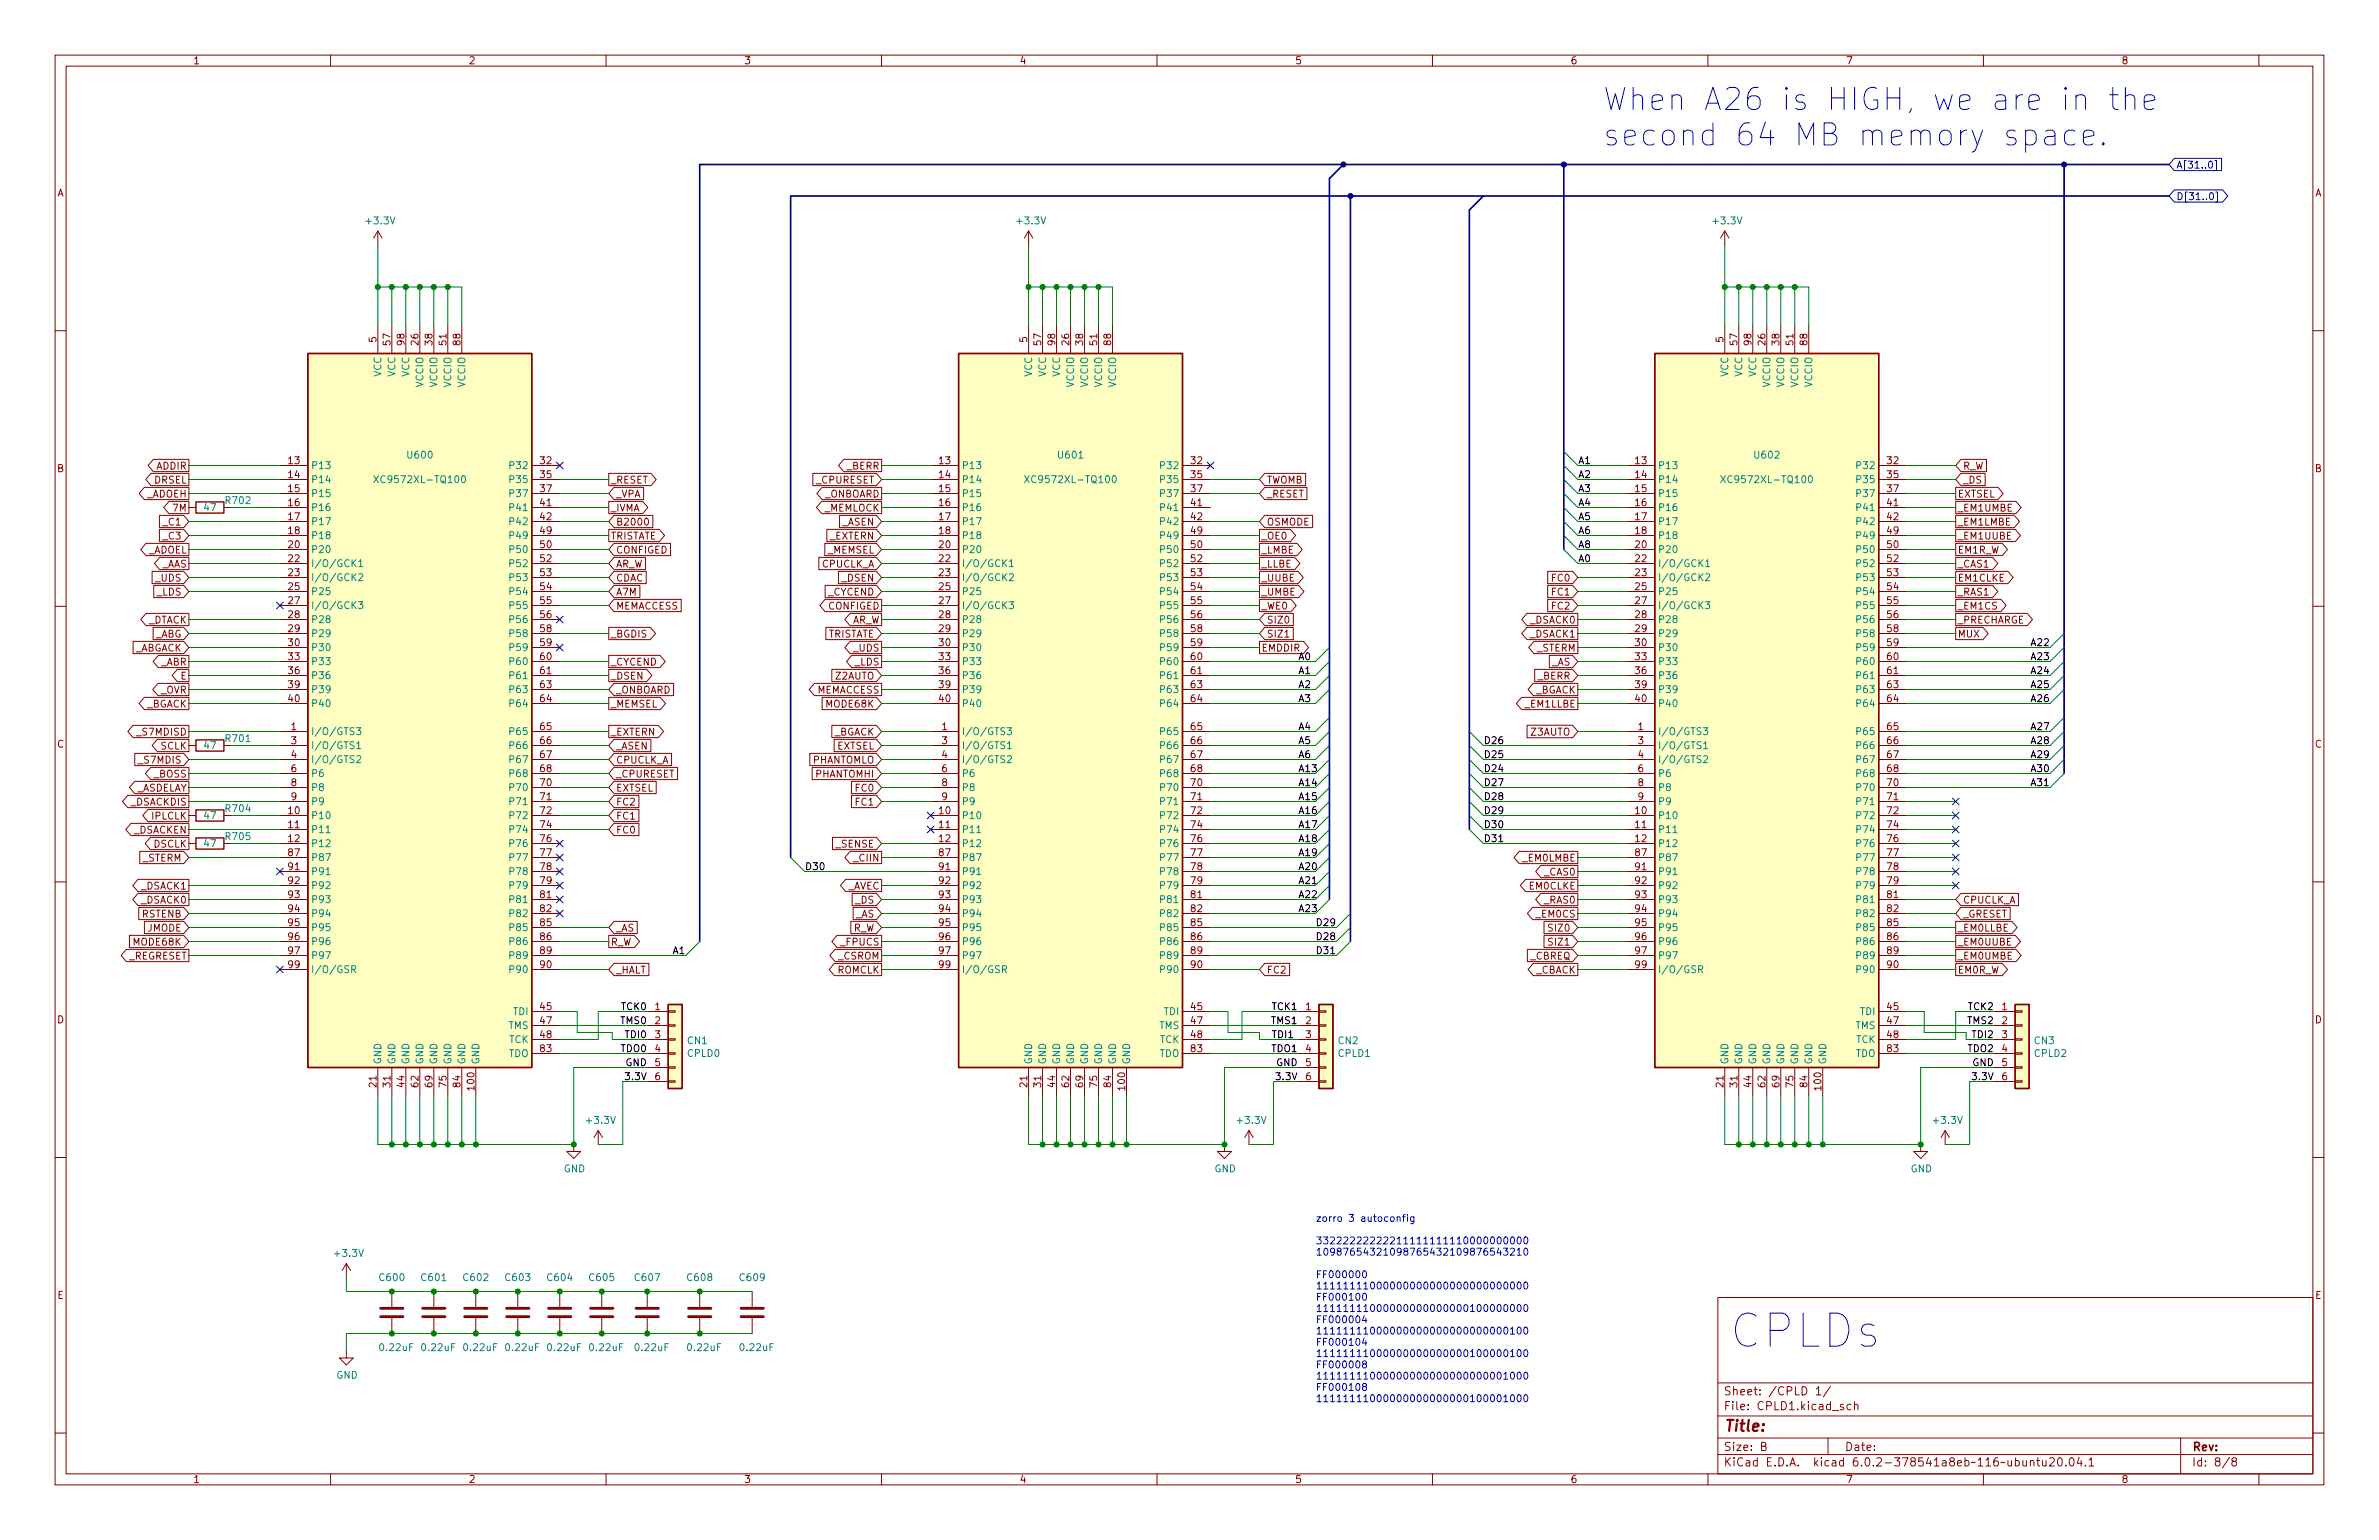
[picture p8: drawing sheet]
<svg xmlns="http://www.w3.org/2000/svg" width="432mm" height="279mm" viewBox="0 0 432 279" stroke-linecap="round" stroke-linejoin="round" font-family="sans-serif">
<defs><g id="words">
<text font-size="8.3" fill="#0000c2" x="314.3" y="244.5">CPLDs</text>
<g font-size="5.6" fill="#0000c2">
<text x="290.8" y="20">When A26 is HIGH, we are in the</text>
<text x="290.8" y="26.5">second 64 MB memory space.</text>
</g>
<text font-size="2.8" fill="#840000" x="312.8" y="259.7">Title:</text>
<g font-size="2.1" fill="#840000">
<text x="312.8" y="255.9">File: CPLD1.kicad_sch</text>
<text x="312.8" y="253.2">Sheet: /CPLD 1/</text>
<text x="312.8" y="263.2">Size: B</text>
<text x="334.8" y="263.2">Date:</text>
<text x="397.8" y="263.2">Rev:</text>
<text x="312.8" y="266">KiCad E.D.A. kicad 6.0.2-378541a8eb~116~ubuntu20.04.1</text>
<text x="397.8" y="266">Id: 8/8</text>
</g>
<g font-size="1.8" fill="#840000">
<text x="35" y="11.7">1</text>
<text x="85" y="11.7">2</text>
<text x="135" y="11.7">3</text>
<text x="185" y="11.7">4</text>
<text x="235" y="11.7">5</text>
<text x="285" y="11.7">6</text>
<text x="335" y="11.7">7</text>
<text x="385" y="11.7">8</text>
<text x="10.3" y="35.6">A</text>
<text x="420.1" y="35.6">A</text>
<text x="68.3" y="62.1" transform="rotate(-90 68.3 62.1)">5</text>
<text x="70.9" y="62.6" transform="rotate(-90 70.9 62.6)">57</text>
<text x="73.4" y="62.6" transform="rotate(-90 73.4 62.6)">98</text>
<text x="75.9" y="62.6" transform="rotate(-90 75.9 62.6)">26</text>
<text x="78.5" y="62.6" transform="rotate(-90 78.5 62.6)">38</text>
<text x="81" y="62.6" transform="rotate(-90 81 62.6)">51</text>
<text x="83.6" y="62.6" transform="rotate(-90 83.6 62.6)">88</text>
<text x="186.4" y="62.1" transform="rotate(-90 186.4 62.1)">5</text>
<text x="189" y="62.6" transform="rotate(-90 189 62.6)">57</text>
<text x="191.5" y="62.6" transform="rotate(-90 191.5 62.6)">98</text>
<text x="194.1" y="62.6" transform="rotate(-90 194.1 62.6)">26</text>
<text x="196.6" y="62.6" transform="rotate(-90 196.6 62.6)">38</text>
<text x="199.1" y="62.6" transform="rotate(-90 199.1 62.6)">51</text>
<text x="201.7" y="62.6" transform="rotate(-90 201.7 62.6)">88</text>
<text x="312.8" y="62.1" transform="rotate(-90 312.8 62.1)">5</text>
<text x="315.3" y="62.6" transform="rotate(-90 315.3 62.6)">57</text>
<text x="317.9" y="62.6" transform="rotate(-90 317.9 62.6)">98</text>
<text x="320.4" y="62.6" transform="rotate(-90 320.4 62.6)">26</text>
<text x="323" y="62.6" transform="rotate(-90 323 62.6)">38</text>
<text x="325.5" y="62.6" transform="rotate(-90 325.5 62.6)">51</text>
<text x="328" y="62.6" transform="rotate(-90 328 62.6)">88</text>
<text x="10.3" y="85.7">B</text>
<text x="28" y="87.7">DRSEL</text>
<text x="28.4" y="85.2">ADDIR</text>
<text x="52.4" y="84.2">13</text>
<text x="52.4" y="86.7">14</text>
<text x="52.4" y="89.3">15</text>
<text x="98.1" y="84.2">32</text>
<text x="98.1" y="86.7">35</text>
<text x="98.1" y="89.3">37</text>
<text x="110.8" y="87.7">_RESET</text>
<text x="148.1" y="87.7">_CPURESET</text>
<text x="153.7" y="85.2">_BERR</text>
<text x="170.5" y="84.2">13</text>
<text x="170.5" y="86.7">14</text>
<text x="170.5" y="89.3">15</text>
<text x="216.2" y="84.2">32</text>
<text x="216.2" y="86.7">35</text>
<text x="216.2" y="89.3">37</text>
<text x="229.9" y="87.7">TWOMB</text>
<text x="296.8" y="84.2">13</text>
<text x="296.8" y="86.7">14</text>
<text x="296.8" y="89.3">15</text>
<text x="342.6" y="84.2">32</text>
<text x="342.6" y="86.7">35</text>
<text x="342.6" y="89.3">37</text>
<text x="356.2" y="87.7">_DS</text>
<text x="356.2" y="85.2">R_W</text>
<text x="420.1" y="85.7">B</text>
<text x="26.6" y="90.3">_ADOEH</text>
<text x="29.8" y="95.3">_C1</text>
<text x="31.5" y="92.8">7M</text>
<text x="52.4" y="91.8">16</text>
<text x="52.4" y="94.4">17</text>
<text x="98.1" y="91.8">41</text>
<text x="98.1" y="94.4">42</text>
<text x="110.8" y="92.8">_IVMA</text>
<text x="111.8" y="90.3">_VPA</text>
<text x="111.8" y="95.3">B2000</text>
<text x="149.6" y="92.8">_MEMLOCK</text>
<text x="149.6" y="90.3">_ONBOARD</text>
<text x="152.9" y="95.3">_ASEN</text>
<text x="170.5" y="91.8">16</text>
<text x="170.5" y="94.4">17</text>
<text x="216.2" y="91.8">41</text>
<text x="216.2" y="94.4">42</text>
<text x="229.9" y="90.3">_RESET</text>
<text x="229.9" y="95.3">OSMODE</text>
<text x="296.8" y="91.8">16</text>
<text x="296.8" y="94.4">17</text>
<text x="342.6" y="91.8">41</text>
<text x="342.6" y="94.4">42</text>
<text x="355.3" y="90.3">EXTSEL</text>
<text x="355.3" y="92.8">_EM1UMBE</text>
<text x="355.3" y="95.3">_EM1LMBE</text>
<text x="26.8" y="100.4">_ADOEL</text>
<text x="29.8" y="97.9">_C3</text>
<text x="52.4" y="96.9">18</text>
<text x="52.4" y="99.4">20</text>
<text x="52.4" y="102">22</text>
<text x="98.1" y="96.9">49</text>
<text x="98.1" y="99.4">50</text>
<text x="98.1" y="102">52</text>
<text x="110.8" y="97.9">TRISTATE</text>
<text x="111.8" y="100.4">CONFIGED</text>
<text x="150.2" y="100.4">_MEMSEL</text>
<text x="150.6" y="97.9">_EXTERN</text>
<text x="170.5" y="96.9">18</text>
<text x="170.5" y="99.4">20</text>
<text x="170.5" y="102">22</text>
<text x="216.2" y="96.9">49</text>
<text x="216.2" y="99.4">50</text>
<text x="216.2" y="102">52</text>
<text x="228.9" y="97.9">_OE0</text>
<text x="228.9" y="100.4">_LMBE</text>
<text x="296.8" y="96.9">18</text>
<text x="296.8" y="99.4">20</text>
<text x="296.8" y="102">22</text>
<text x="342.6" y="96.9">49</text>
<text x="342.6" y="99.4">50</text>
<text x="342.6" y="102">52</text>
<text x="355.3" y="100.4">EM1R_W</text>
<text x="355.3" y="97.9">_EM1UUBE</text>
<text x="28.3" y="105.5">_UDS</text>
<text x="29.3" y="103">_AAS</text>
<text x="52.4" y="104.5">23</text>
<text x="52.4" y="107.1">25</text>
<text x="98.1" y="104.5">53</text>
<text x="98.1" y="107.1">54</text>
<text x="111.8" y="103">AR_W</text>
<text x="111.8" y="105.5">CDAC</text>
<text x="149.1" y="103">CPUCLK_A</text>
<text x="152.9" y="105.5">_DSEN</text>
<text x="170.5" y="104.5">23</text>
<text x="170.5" y="107.1">25</text>
<text x="216.2" y="104.5">53</text>
<text x="216.2" y="107.1">54</text>
<text x="228.9" y="103">_LLBE</text>
<text x="228.9" y="105.5">_UUBE</text>
<text x="281.8" y="105.5">FC0</text>
<text x="296.8" y="104.5">23</text>
<text x="296.8" y="107.1">25</text>
<text x="342.6" y="104.5">53</text>
<text x="342.6" y="107.1">54</text>
<text x="355.3" y="103">_CAS1</text>
<text x="355.3" y="105.5">EM1CLKE</text>
<text x="26.8" y="113.1">_DTACK</text>
<text x="28.5" y="108">_LDS</text>
<text x="52.4" y="109.6">27</text>
<text x="52.4" y="112.1">28</text>
<text x="98.1" y="109.6">55</text>
<text x="98.1" y="112.1">56</text>
<text x="111.8" y="110.6">MEMACCESS</text>
<text x="111.8" y="108">A7M</text>
<text x="150.3" y="108">_CYCEND</text>
<text x="150.4" y="110.6">CONFIGED</text>
<text x="154.5" y="113.1">AR_W</text>
<text x="170.5" y="109.6">27</text>
<text x="170.5" y="112.1">28</text>
<text x="216.2" y="109.6">55</text>
<text x="216.2" y="112.1">56</text>
<text x="228.9" y="110.6">_WE0</text>
<text x="228.9" y="108">_UMBE</text>
<text x="229.9" y="113.1">SIZ0</text>
<text x="277.8" y="113.1">_DSACK0</text>
<text x="281.8" y="110.6">FC2</text>
<text x="281.8" y="108">FC1</text>
<text x="296.8" y="109.6">27</text>
<text x="296.8" y="112.1">28</text>
<text x="342.6" y="109.6">55</text>
<text x="342.6" y="112.1">56</text>
<text x="355.3" y="108">_RAS1</text>
<text x="355.3" y="110.6">_EM1CS</text>
<text x="355.3" y="113.1">_PRECHARGE</text>
<text x="24.3" y="118.2">_ABGACK</text>
<text x="28.1" y="115.7">_ABG</text>
<text x="52.4" y="114.7">29</text>
<text x="52.4" y="117.2">30</text>
<text x="52.4" y="119.8">33</text>
<text x="98.1" y="114.7">58</text>
<text x="98.1" y="117.2">59</text>
<text x="98.1" y="119.8">60</text>
<text x="110.8" y="115.7">_BGDIS</text>
<text x="150.1" y="115.7">TRISTATE</text>
<text x="155" y="118.2">_UDS</text>
<text x="170.5" y="114.7">29</text>
<text x="170.5" y="117.2">30</text>
<text x="170.5" y="119.8">33</text>
<text x="216.2" y="114.7">58</text>
<text x="216.2" y="117.2">59</text>
<text x="216.2" y="119.8">60</text>
<text x="228.9" y="118.2">EMDDIR</text>
<text x="229.9" y="115.7">SIZ1</text>
<text x="277.8" y="115.7">_DSACK1</text>
<text x="278.9" y="118.2">_STERM</text>
<text x="296.8" y="114.7">29</text>
<text x="296.8" y="117.2">30</text>
<text x="296.8" y="119.8">33</text>
<text x="342.6" y="114.7">58</text>
<text x="342.6" y="117.2">59</text>
<text x="342.6" y="119.8">60</text>
<text x="355.3" y="115.7">MUX</text>
<text x="29.2" y="125.8">_OVR</text>
<text x="29.2" y="120.7">_ABR</text>
<text x="32.8" y="123.3">E</text>
<text x="52.4" y="122.3">36</text>
<text x="52.4" y="124.8">39</text>
<text x="98.1" y="122.3">61</text>
<text x="98.1" y="124.8">63</text>
<text x="110.8" y="120.7">_CYCEND</text>
<text x="110.8" y="123.3">_DSEN</text>
<text x="111.8" y="125.8">_ONBOARD</text>
<text x="148.2" y="125.8">MEMACCESS</text>
<text x="151.7" y="123.3">Z2AUTO</text>
<text x="155.2" y="120.7">_LDS</text>
<text x="170.5" y="122.3">36</text>
<text x="170.5" y="124.8">39</text>
<text x="216.2" y="122.3">61</text>
<text x="216.2" y="124.8">63</text>
<text x="278.6" y="125.8">_BGACK</text>
<text x="279.1" y="123.3">_BERR</text>
<text x="281.7" y="120.7">_AS</text>
<text x="296.8" y="122.3">36</text>
<text x="296.8" y="124.8">39</text>
<text x="342.6" y="122.3">61</text>
<text x="342.6" y="124.8">63</text>
<text x="26.5" y="128.4">_BGACK</text>
<text x="52.4" y="127.4">40</text>
<text x="98.1" y="127.4">64</text>
<text x="110.8" y="128.4">_MEMSEL</text>
<text x="150.2" y="128.4">MODE68K</text>
<text x="170.5" y="127.4">40</text>
<text x="216.2" y="127.4">64</text>
<text x="276.8" y="128.4">_EM1LLBE</text>
<text x="296.8" y="127.4">40</text>
<text x="342.6" y="127.4">64</text>
<text x="10.3" y="135.6">C</text>
<text x="25.1" y="133.4">_S7MDISD</text>
<text x="29.2" y="136">SCLK</text>
<text x="52.8" y="132.5">1</text>
<text x="52.8" y="135">3</text>
<text x="52.8" y="137.5">4</text>
<text x="98.1" y="132.5">65</text>
<text x="98.1" y="135">66</text>
<text x="98.1" y="137.5">67</text>
<text x="110.8" y="133.4">_EXTERN</text>
<text x="111.8" y="136">_ASEN</text>
<text x="151.3" y="133.4">_BGACK</text>
<text x="151.9" y="136">EXTSEL</text>
<text x="171" y="132.5">1</text>
<text x="171" y="135">3</text>
<text x="171" y="137.5">4</text>
<text x="216.2" y="132.5">65</text>
<text x="216.2" y="135">66</text>
<text x="216.2" y="137.5">67</text>
<text x="277.9" y="133.5">Z3AUTO</text>
<text x="297.3" y="132.5">1</text>
<text x="297.3" y="135">3</text>
<text x="297.3" y="137.5">4</text>
<text x="342.6" y="132.5">65</text>
<text x="342.6" y="135">66</text>
<text x="342.6" y="137.5">67</text>
<text x="420.1" y="135.6">C</text>
<text x="24.5" y="143.6">_ASDELAY</text>
<text x="25.5" y="138.5">_S7MDIS</text>
<text x="28" y="141.1">_BOSS</text>
<text x="52.8" y="140.1">6</text>
<text x="52.8" y="142.6">8</text>
<text x="98.1" y="140.1">68</text>
<text x="98.1" y="142.6">70</text>
<text x="111.8" y="138.5">CPUCLK_A</text>
<text x="111.8" y="141.1">_CPURESET</text>
<text x="111.8" y="143.6">EXTSEL</text>
<text x="147.4" y="138.5">PHANTOMLO</text>
<text x="148" y="141.1">PHANTOMHI</text>
<text x="155.4" y="143.6">FC0</text>
<text x="171" y="140.1">6</text>
<text x="171" y="142.6">8</text>
<text x="216.2" y="140.1">68</text>
<text x="216.2" y="142.6">70</text>
<text x="297.3" y="140.1">6</text>
<text x="297.3" y="142.6">8</text>
<text x="342.6" y="140.1">68</text>
<text x="342.6" y="142.6">70</text>
<text x="23.8" y="146.1">_DSACKDIS</text>
<text x="27.6" y="148.7">IPLCLK</text>
<text x="52.4" y="147.7">10</text>
<text x="52.8" y="145.2">9</text>
<text x="98.1" y="145.2">71</text>
<text x="98.1" y="147.7">72</text>
<text x="111.8" y="146.1">FC2</text>
<text x="111.8" y="148.7">FC1</text>
<text x="155.4" y="146.1">FC1</text>
<text x="170.5" y="147.7">10</text>
<text x="171" y="145.2">9</text>
<text x="216.2" y="145.2">71</text>
<text x="216.2" y="147.7">72</text>
<text x="296.8" y="147.7">10</text>
<text x="297.3" y="145.2">9</text>
<text x="342.6" y="145.2">71</text>
<text x="342.6" y="147.7">72</text>
<text x="24.2" y="151.2">_DSACKEN</text>
<text x="27.9" y="153.8">DSCLK</text>
<text x="52.4" y="150.2">11</text>
<text x="52.4" y="152.8">12</text>
<text x="52.4" y="155.3">87</text>
<text x="98.1" y="150.2">74</text>
<text x="98.1" y="152.8">76</text>
<text x="98.1" y="155.3">77</text>
<text x="111.8" y="151.2">FC0</text>
<text x="151.8" y="153.8">_SENSE</text>
<text x="170.5" y="150.2">11</text>
<text x="170.5" y="152.8">12</text>
<text x="170.5" y="155.3">87</text>
<text x="216.2" y="150.2">74</text>
<text x="216.2" y="152.8">76</text>
<text x="216.2" y="155.3">77</text>
<text x="296.8" y="150.2">11</text>
<text x="296.8" y="152.8">12</text>
<text x="296.8" y="155.3">87</text>
<text x="342.6" y="150.2">74</text>
<text x="342.6" y="152.8">76</text>
<text x="342.6" y="155.3">77</text>
<text x="25.7" y="161.4">_DSACK1</text>
<text x="25.8" y="156.3">_STERM</text>
<text x="52.4" y="157.9">91</text>
<text x="52.4" y="160.4">92</text>
<text x="98.1" y="157.9">78</text>
<text x="98.1" y="160.4">79</text>
<text x="153.8" y="161.4">_AVEC</text>
<text x="155.2" y="156.3">_CIIN</text>
<text x="170.5" y="157.9">91</text>
<text x="170.5" y="160.4">92</text>
<text x="216.2" y="157.9">78</text>
<text x="216.2" y="160.4">79</text>
<text x="276.4" y="156.3">_EM0LMBE</text>
<text x="277.6" y="161.4">EM0CLKE</text>
<text x="280.4" y="158.8">_CAS0</text>
<text x="296.8" y="157.9">91</text>
<text x="296.8" y="160.4">92</text>
<text x="342.6" y="157.9">78</text>
<text x="342.6" y="160.4">79</text>
<text x="25.7" y="163.9">_DSACK0</text>
<text x="25.7" y="166.5">RSTENB</text>
<text x="52.4" y="162.9">93</text>
<text x="52.4" y="165.5">94</text>
<text x="98.1" y="162.9">81</text>
<text x="98.1" y="165.5">82</text>
<text x="155.3" y="163.9">_DS</text>
<text x="155.3" y="166.5">_AS</text>
<text x="170.5" y="162.9">93</text>
<text x="170.5" y="165.5">94</text>
<text x="216.2" y="162.9">81</text>
<text x="216.2" y="165.5">82</text>
<text x="279" y="166.5">_EM0CS</text>
<text x="280.4" y="163.9">_RAS0</text>
<text x="296.8" y="162.9">93</text>
<text x="296.8" y="165.5">94</text>
<text x="342.6" y="162.9">81</text>
<text x="342.6" y="165.5">82</text>
<text x="356.2" y="163.9">CPUCLK_A</text>
<text x="356.2" y="166.5">_GRESET</text>
<text x="24.5" y="171.5">MODE68K</text>
<text x="26.7" y="169">JMODE</text>
<text x="52.4" y="168">95</text>
<text x="52.4" y="170.6">96</text>
<text x="52.4" y="173.1">97</text>
<text x="98.1" y="168">85</text>
<text x="98.1" y="170.6">86</text>
<text x="98.1" y="173.1">89</text>
<text x="110.8" y="171.5">R_W</text>
<text x="111.8" y="169">_AS</text>
<text x="152.7" y="171.5">_FPUCS</text>
<text x="154.8" y="169">R_W</text>
<text x="170.5" y="168">95</text>
<text x="170.5" y="170.6">96</text>
<text x="170.5" y="173.1">97</text>
<text x="216.2" y="168">85</text>
<text x="216.2" y="170.6">86</text>
<text x="216.2" y="173.1">89</text>
<text x="281.4" y="169">SIZ0</text>
<text x="281.4" y="171.5">SIZ1</text>
<text x="296.8" y="168">95</text>
<text x="296.8" y="170.6">96</text>
<text x="296.8" y="173.1">97</text>
<text x="342.6" y="168">85</text>
<text x="342.6" y="170.6">86</text>
<text x="342.6" y="173.1">89</text>
<text x="355.3" y="171.5">_EM0UUBE</text>
<text x="355.3" y="169">_EM0LLBE</text>
<text x="23.3" y="174.1">_REGRESET</text>
<text x="52.4" y="175.6">99</text>
<text x="98.1" y="175.6">90</text>
<text x="111.8" y="176.6">_HALT</text>
<text x="151.9" y="176.6">ROMCLK</text>
<text x="152.1" y="174.1">_CSROM</text>
<text x="170.5" y="175.6">99</text>
<text x="216.2" y="175.6">90</text>
<text x="229.9" y="176.6">FC2</text>
<text x="277.7" y="174.1">_CBREQ</text>
<text x="278.7" y="176.6">_CBACK</text>
<text x="296.8" y="175.6">99</text>
<text x="342.6" y="175.6">90</text>
<text x="355.3" y="174.1">_EM0UMBE</text>
<text x="355.3" y="176.6">EM0R_W</text>
<text x="10.3" y="185.7">D</text>
<text x="98.1" y="183.3">45</text>
<text x="98.1" y="185.8">47</text>
<text x="118.9" y="183.3">1</text>
<text x="118.9" y="185.8">2</text>
<text x="216.2" y="183.3">45</text>
<text x="216.2" y="185.8">47</text>
<text x="237" y="183.3">1</text>
<text x="237" y="185.8">2</text>
<text x="342.6" y="183.3">45</text>
<text x="342.6" y="185.8">47</text>
<text x="363.4" y="183.3">1</text>
<text x="363.4" y="185.8">2</text>
<text x="420.1" y="185.7">D</text>
<text x="98.1" y="188.3">48</text>
<text x="98.1" y="190.9">83</text>
<text x="118.9" y="188.3">3</text>
<text x="118.9" y="190.9">4</text>
<text x="216.2" y="188.3">48</text>
<text x="216.2" y="190.9">83</text>
<text x="237" y="188.3">3</text>
<text x="237" y="190.9">4</text>
<text x="342.6" y="188.3">48</text>
<text x="342.6" y="190.9">83</text>
<text x="363.4" y="188.3">3</text>
<text x="363.4" y="190.9">4</text>
<text x="68.3" y="197.2" transform="rotate(-90 68.3 197.2)">21</text>
<text x="70.9" y="197.2" transform="rotate(-90 70.9 197.2)">31</text>
<text x="73.4" y="197.2" transform="rotate(-90 73.4 197.2)">44</text>
<text x="75.9" y="197.2" transform="rotate(-90 75.9 197.2)">62</text>
<text x="78.5" y="197.2" transform="rotate(-90 78.5 197.2)">69</text>
<text x="81" y="197.2" transform="rotate(-90 81 197.2)">75</text>
<text x="83.6" y="197.2" transform="rotate(-90 83.6 197.2)">84</text>
<text x="86.1" y="197.7" transform="rotate(-90 86.1 197.7)">100</text>
<text x="118.9" y="193.4">5</text>
<text x="118.9" y="196">6</text>
<text x="186.4" y="197.2" transform="rotate(-90 186.4 197.2)">21</text>
<text x="189" y="197.2" transform="rotate(-90 189 197.2)">31</text>
<text x="191.5" y="197.2" transform="rotate(-90 191.5 197.2)">44</text>
<text x="194.1" y="197.2" transform="rotate(-90 194.1 197.2)">62</text>
<text x="196.6" y="197.2" transform="rotate(-90 196.6 197.2)">69</text>
<text x="199.1" y="197.2" transform="rotate(-90 199.1 197.2)">75</text>
<text x="201.7" y="197.2" transform="rotate(-90 201.7 197.2)">84</text>
<text x="204.2" y="197.7" transform="rotate(-90 204.2 197.7)">100</text>
<text x="237" y="193.4">5</text>
<text x="237" y="196">6</text>
<text x="312.8" y="197.2" transform="rotate(-90 312.8 197.2)">21</text>
<text x="315.3" y="197.2" transform="rotate(-90 315.3 197.2)">31</text>
<text x="317.9" y="197.2" transform="rotate(-90 317.9 197.2)">44</text>
<text x="320.4" y="197.2" transform="rotate(-90 320.4 197.2)">62</text>
<text x="323" y="197.2" transform="rotate(-90 323 197.2)">69</text>
<text x="325.5" y="197.2" transform="rotate(-90 325.5 197.2)">75</text>
<text x="328" y="197.2" transform="rotate(-90 328 197.2)">84</text>
<text x="330.6" y="197.7" transform="rotate(-90 330.6 197.7)">100</text>
<text x="363.4" y="193.4">5</text>
<text x="363.4" y="196">6</text>
<text x="10.4" y="235.7">E</text>
<text x="420.2" y="235.7">E</text>
<text x="35" y="269.1">1</text>
<text x="85" y="269.1">2</text>
<text x="135" y="269.1">3</text>
<text x="185" y="269.1">4</text>
<text x="235" y="269.1">5</text>
<text x="285" y="269.1">6</text>
<text x="335" y="269.1">7</text>
<text x="385" y="269.1">8</text>
</g>
<g font-size="1.8" fill="#000084">
<text x="395" y="30.6">A[31..0]</text>
<text x="395" y="36.3">D[31..0]</text>
</g>
<g font-size="1.8" fill="#008484">
<text x="66.6" y="40.7">+3.3V</text>
<text x="184.7" y="40.7">+3.3V</text>
<text x="311.1" y="40.7">+3.3V</text>
<text x="69.2" y="68.4" transform="rotate(-90 69.2 68.4)">VCC</text>
<text x="71.8" y="68.4" transform="rotate(-90 71.8 68.4)">VCC</text>
<text x="74.3" y="68.4" transform="rotate(-90 74.3 68.4)">VCC</text>
<text x="76.8" y="70.2" transform="rotate(-90 76.8 70.2)">VCCIO</text>
<text x="79.4" y="70.2" transform="rotate(-90 79.4 70.2)">VCCIO</text>
<text x="81.9" y="70.2" transform="rotate(-90 81.9 70.2)">VCCIO</text>
<text x="84.5" y="70.2" transform="rotate(-90 84.5 70.2)">VCCIO</text>
<text x="187.3" y="68.4" transform="rotate(-90 187.3 68.4)">VCC</text>
<text x="189.9" y="68.4" transform="rotate(-90 189.9 68.4)">VCC</text>
<text x="192.4" y="68.4" transform="rotate(-90 192.4 68.4)">VCC</text>
<text x="194.9" y="70.2" transform="rotate(-90 194.9 70.2)">VCCIO</text>
<text x="197.5" y="70.2" transform="rotate(-90 197.5 70.2)">VCCIO</text>
<text x="200" y="70.2" transform="rotate(-90 200 70.2)">VCCIO</text>
<text x="202.6" y="70.2" transform="rotate(-90 202.6 70.2)">VCCIO</text>
<text x="313.7" y="68.4" transform="rotate(-90 313.7 68.4)">VCC</text>
<text x="316.2" y="68.4" transform="rotate(-90 316.2 68.4)">VCC</text>
<text x="318.8" y="68.4" transform="rotate(-90 318.8 68.4)">VCC</text>
<text x="321.3" y="70.2" transform="rotate(-90 321.3 70.2)">VCCIO</text>
<text x="323.8" y="70.2" transform="rotate(-90 323.8 70.2)">VCCIO</text>
<text x="326.4" y="70.2" transform="rotate(-90 326.4 70.2)">VCCIO</text>
<text x="328.9" y="70.2" transform="rotate(-90 328.9 70.2)">VCCIO</text>
<text x="74.1" y="83.2">U600</text>
<text x="192.2" y="83.2">U601</text>
<text x="318.6" y="83.2">U602</text>
<text x="56.4" y="85.1">P13</text>
<text x="56.4" y="87.6">P14</text>
<text x="68.9" y="87.6">XC9572XL-TQ100</text>
<text x="92.9" y="85.1">P32</text>
<text x="92.9" y="87.6">P35</text>
<text x="174.5" y="85.1">P13</text>
<text x="174.5" y="87.6">P14</text>
<text x="187" y="87.6">XC9572XL-TQ100</text>
<text x="211" y="85.1">P32</text>
<text x="211" y="87.6">P35</text>
<text x="300.9" y="85.1">P13</text>
<text x="300.9" y="87.6">P14</text>
<text x="313.4" y="87.6">XC9572XL-TQ100</text>
<text x="337.3" y="85.1">P32</text>
<text x="337.3" y="87.6">P35</text>
<text x="37.1" y="92.7">47</text>
<text x="41.1" y="91.4">R702</text>
<text x="56.4" y="90.2">P15</text>
<text x="56.4" y="92.7">P16</text>
<text x="56.4" y="95.2">P17</text>
<text x="92.9" y="90.2">P37</text>
<text x="92.9" y="92.7">P41</text>
<text x="92.9" y="95.2">P42</text>
<text x="174.5" y="90.2">P15</text>
<text x="174.5" y="92.7">P16</text>
<text x="174.5" y="95.2">P17</text>
<text x="211" y="90.2">P37</text>
<text x="211" y="92.7">P41</text>
<text x="211" y="95.2">P42</text>
<text x="300.9" y="90.2">P15</text>
<text x="300.9" y="92.7">P16</text>
<text x="300.9" y="95.2">P17</text>
<text x="337.3" y="90.2">P37</text>
<text x="337.3" y="92.7">P41</text>
<text x="337.3" y="95.2">P42</text>
<text x="56.4" y="97.8">P18</text>
<text x="56.4" y="100.3">P20</text>
<text x="92.9" y="97.8">P49</text>
<text x="92.9" y="100.3">P50</text>
<text x="174.5" y="97.8">P18</text>
<text x="174.5" y="100.3">P20</text>
<text x="211" y="97.8">P49</text>
<text x="211" y="100.3">P50</text>
<text x="300.9" y="97.8">P18</text>
<text x="300.9" y="100.3">P20</text>
<text x="337.3" y="97.8">P49</text>
<text x="337.3" y="100.3">P50</text>
<text x="56.4" y="102.9">I/O/GCK1</text>
<text x="56.4" y="105.4">I/O/GCK2</text>
<text x="56.4" y="107.9">P25</text>
<text x="92.9" y="102.9">P52</text>
<text x="92.9" y="105.4">P53</text>
<text x="92.9" y="107.9">P54</text>
<text x="174.5" y="102.9">I/O/GCK1</text>
<text x="174.5" y="105.4">I/O/GCK2</text>
<text x="174.5" y="107.9">P25</text>
<text x="211" y="102.9">P52</text>
<text x="211" y="105.4">P53</text>
<text x="211" y="107.9">P54</text>
<text x="300.9" y="102.9">I/O/GCK1</text>
<text x="300.9" y="105.4">I/O/GCK2</text>
<text x="300.9" y="107.9">P25</text>
<text x="337.3" y="102.9">P52</text>
<text x="337.3" y="105.4">P53</text>
<text x="337.3" y="107.9">P54</text>
<text x="56.4" y="110.5">I/O/GCK3</text>
<text x="56.4" y="113">P28</text>
<text x="92.9" y="110.5">P55</text>
<text x="92.9" y="113">P56</text>
<text x="174.5" y="110.5">I/O/GCK3</text>
<text x="174.5" y="113">P28</text>
<text x="211" y="110.5">P55</text>
<text x="211" y="113">P56</text>
<text x="300.9" y="110.5">I/O/GCK3</text>
<text x="300.9" y="113">P28</text>
<text x="337.3" y="110.5">P55</text>
<text x="337.3" y="113">P56</text>
<text x="56.4" y="115.6">P29</text>
<text x="56.4" y="118.1">P30</text>
<text x="92.9" y="115.6">P58</text>
<text x="92.9" y="118.1">P59</text>
<text x="174.5" y="115.6">P29</text>
<text x="174.5" y="118.1">P30</text>
<text x="211" y="115.6">P58</text>
<text x="211" y="118.1">P59</text>
<text x="300.9" y="115.6">P29</text>
<text x="300.9" y="118.1">P30</text>
<text x="337.3" y="115.6">P58</text>
<text x="337.3" y="118.1">P59</text>
<text x="56.4" y="120.7">P33</text>
<text x="56.4" y="123.2">P36</text>
<text x="56.4" y="125.7">P39</text>
<text x="92.9" y="120.7">P60</text>
<text x="92.9" y="123.2">P61</text>
<text x="92.9" y="125.7">P63</text>
<text x="174.5" y="120.7">P33</text>
<text x="174.5" y="123.2">P36</text>
<text x="174.5" y="125.7">P39</text>
<text x="211" y="120.7">P60</text>
<text x="211" y="123.2">P61</text>
<text x="211" y="125.7">P63</text>
<text x="300.9" y="120.7">P33</text>
<text x="300.9" y="123.2">P36</text>
<text x="300.9" y="125.7">P39</text>
<text x="337.3" y="120.7">P60</text>
<text x="337.3" y="123.2">P61</text>
<text x="337.3" y="125.7">P63</text>
<text x="56.4" y="128.3">P40</text>
<text x="92.9" y="128.3">P64</text>
<text x="174.5" y="128.3">P40</text>
<text x="211" y="128.3">P64</text>
<text x="300.9" y="128.3">P40</text>
<text x="337.3" y="128.3">P64</text>
<text x="37.1" y="135.9">47</text>
<text x="41.1" y="134.6">R701</text>
<text x="56.4" y="133.3">I/O/GTS3</text>
<text x="56.4" y="135.9">I/O/GTS1</text>
<text x="92.9" y="133.3">P65</text>
<text x="92.9" y="135.9">P66</text>
<text x="174.5" y="133.3">I/O/GTS3</text>
<text x="174.5" y="135.9">I/O/GTS1</text>
<text x="211" y="133.3">P65</text>
<text x="211" y="135.9">P66</text>
<text x="300.9" y="133.3">I/O/GTS3</text>
<text x="300.9" y="135.9">I/O/GTS1</text>
<text x="337.3" y="133.3">P65</text>
<text x="337.3" y="135.9">P66</text>
<text x="56.4" y="138.4">I/O/GTS2</text>
<text x="56.4" y="141">P6</text>
<text x="56.4" y="143.5">P8</text>
<text x="92.9" y="138.4">P67</text>
<text x="92.9" y="141">P68</text>
<text x="92.9" y="143.5">P70</text>
<text x="174.5" y="138.4">I/O/GTS2</text>
<text x="174.5" y="141">P6</text>
<text x="174.5" y="143.5">P8</text>
<text x="211" y="138.4">P67</text>
<text x="211" y="141">P68</text>
<text x="211" y="143.5">P70</text>
<text x="300.9" y="138.4">I/O/GTS2</text>
<text x="300.9" y="141">P6</text>
<text x="300.9" y="143.5">P8</text>
<text x="337.3" y="138.4">P67</text>
<text x="337.3" y="141">P68</text>
<text x="337.3" y="143.5">P70</text>
<text x="37.1" y="148.6">47</text>
<text x="41.1" y="147.3">R704</text>
<text x="56.4" y="148.6">P10</text>
<text x="56.4" y="146">P9</text>
<text x="92.9" y="146">P71</text>
<text x="92.9" y="148.6">P72</text>
<text x="174.5" y="148.6">P10</text>
<text x="174.5" y="146">P9</text>
<text x="211" y="146">P71</text>
<text x="211" y="148.6">P72</text>
<text x="300.9" y="148.6">P10</text>
<text x="300.9" y="146">P9</text>
<text x="337.3" y="146">P71</text>
<text x="337.3" y="148.6">P72</text>
<text x="37.1" y="153.7">47</text>
<text x="41.1" y="152.4">R705</text>
<text x="56.4" y="151.1">P11</text>
<text x="56.4" y="153.7">P12</text>
<text x="92.9" y="151.1">P74</text>
<text x="92.9" y="153.7">P76</text>
<text x="174.5" y="151.1">P11</text>
<text x="174.5" y="153.7">P12</text>
<text x="211" y="151.1">P74</text>
<text x="211" y="153.7">P76</text>
<text x="300.9" y="151.1">P11</text>
<text x="300.9" y="153.7">P12</text>
<text x="337.3" y="151.1">P74</text>
<text x="337.3" y="153.7">P76</text>
<text x="56.4" y="156.2">P87</text>
<text x="56.4" y="158.8">P91</text>
<text x="56.4" y="161.3">P92</text>
<text x="92.9" y="156.2">P77</text>
<text x="92.9" y="158.8">P78</text>
<text x="92.9" y="161.3">P79</text>
<text x="174.5" y="156.2">P87</text>
<text x="174.5" y="158.8">P91</text>
<text x="174.5" y="161.3">P92</text>
<text x="211" y="156.2">P77</text>
<text x="211" y="158.8">P78</text>
<text x="211" y="161.3">P79</text>
<text x="300.9" y="156.2">P87</text>
<text x="300.9" y="158.8">P91</text>
<text x="300.9" y="161.3">P92</text>
<text x="337.3" y="156.2">P77</text>
<text x="337.3" y="158.8">P78</text>
<text x="337.3" y="161.3">P79</text>
<text x="56.4" y="163.8">P93</text>
<text x="56.4" y="166.4">P94</text>
<text x="92.9" y="163.8">P81</text>
<text x="92.9" y="166.4">P82</text>
<text x="174.5" y="163.8">P93</text>
<text x="174.5" y="166.4">P94</text>
<text x="211" y="163.8">P81</text>
<text x="211" y="166.4">P82</text>
<text x="300.9" y="163.8">P93</text>
<text x="300.9" y="166.4">P94</text>
<text x="337.3" y="163.8">P81</text>
<text x="337.3" y="166.4">P82</text>
<text x="56.4" y="168.9">P95</text>
<text x="56.4" y="171.4">P96</text>
<text x="56.4" y="174">P97</text>
<text x="92.9" y="168.9">P85</text>
<text x="92.9" y="171.4">P86</text>
<text x="92.9" y="174">P89</text>
<text x="174.5" y="168.9">P95</text>
<text x="174.5" y="171.4">P96</text>
<text x="174.5" y="174">P97</text>
<text x="211" y="168.9">P85</text>
<text x="211" y="171.4">P86</text>
<text x="211" y="174">P89</text>
<text x="300.9" y="168.9">P95</text>
<text x="300.9" y="171.4">P96</text>
<text x="300.9" y="174">P97</text>
<text x="337.3" y="168.9">P85</text>
<text x="337.3" y="171.4">P86</text>
<text x="337.3" y="174">P89</text>
<text x="56.4" y="176.5">I/O/GSR</text>
<text x="92.9" y="176.5">P90</text>
<text x="174.5" y="176.5">I/O/GSR</text>
<text x="211" y="176.5">P90</text>
<text x="300.9" y="176.5">I/O/GSR</text>
<text x="337.3" y="176.5">P90</text>
<text x="93.2" y="184.1">TDI</text>
<text x="211.3" y="184.1">TDI</text>
<text x="337.6" y="184.1">TDI</text>
<text x="92.3" y="186.7">TMS</text>
<text x="92.3" y="191.8">TDO</text>
<text x="92.4" y="189.2">TCK</text>
<text x="124.8" y="191.7">CPLD0</text>
<text x="124.8" y="189.4">CN1</text>
<text x="210.4" y="186.7">TMS</text>
<text x="210.4" y="191.8">TDO</text>
<text x="210.5" y="189.2">TCK</text>
<text x="242.9" y="191.7">CPLD1</text>
<text x="242.9" y="189.4">CN2</text>
<text x="336.8" y="186.7">TMS</text>
<text x="336.8" y="191.8">TDO</text>
<text x="336.9" y="189.2">TCK</text>
<text x="369.3" y="191.7">CPLD2</text>
<text x="369.3" y="189.4">CN3</text>
<text x="69.2" y="193.2" transform="rotate(-90 69.2 193.2)">GND</text>
<text x="71.8" y="193.2" transform="rotate(-90 71.8 193.2)">GND</text>
<text x="74.3" y="193.2" transform="rotate(-90 74.3 193.2)">GND</text>
<text x="76.8" y="193.2" transform="rotate(-90 76.8 193.2)">GND</text>
<text x="79.4" y="193.2" transform="rotate(-90 79.4 193.2)">GND</text>
<text x="81.9" y="193.2" transform="rotate(-90 81.9 193.2)">GND</text>
<text x="84.5" y="193.2" transform="rotate(-90 84.5 193.2)">GND</text>
<text x="87" y="193.2" transform="rotate(-90 87 193.2)">GND</text>
<text x="187.3" y="193.2" transform="rotate(-90 187.3 193.2)">GND</text>
<text x="189.9" y="193.2" transform="rotate(-90 189.9 193.2)">GND</text>
<text x="192.4" y="193.2" transform="rotate(-90 192.4 193.2)">GND</text>
<text x="194.9" y="193.2" transform="rotate(-90 194.9 193.2)">GND</text>
<text x="197.5" y="193.2" transform="rotate(-90 197.5 193.2)">GND</text>
<text x="200" y="193.2" transform="rotate(-90 200 193.2)">GND</text>
<text x="202.6" y="193.2" transform="rotate(-90 202.6 193.2)">GND</text>
<text x="205.1" y="193.2" transform="rotate(-90 205.1 193.2)">GND</text>
<text x="313.7" y="193.2" transform="rotate(-90 313.7 193.2)">GND</text>
<text x="316.2" y="193.2" transform="rotate(-90 316.2 193.2)">GND</text>
<text x="318.8" y="193.2" transform="rotate(-90 318.8 193.2)">GND</text>
<text x="321.3" y="193.2" transform="rotate(-90 321.3 193.2)">GND</text>
<text x="323.8" y="193.2" transform="rotate(-90 323.8 193.2)">GND</text>
<text x="326.4" y="193.2" transform="rotate(-90 326.4 193.2)">GND</text>
<text x="328.9" y="193.2" transform="rotate(-90 328.9 193.2)">GND</text>
<text x="331.5" y="193.2" transform="rotate(-90 331.5 193.2)">GND</text>
<text x="106.6" y="203.9">+3.3V</text>
<text x="224.7" y="203.9">+3.3V</text>
<text x="351.1" y="203.9">+3.3V</text>
<text x="102.3" y="212.7">GND</text>
<text x="220.4" y="212.7">GND</text>
<text x="346.8" y="212.7">GND</text>
<text x="60.9" y="228">+3.3V</text>
<text x="69" y="232.4">C600</text>
<text x="76.6" y="232.4">C601</text>
<text x="84.2" y="232.4">C602</text>
<text x="91.9" y="232.4">C603</text>
<text x="99.5" y="232.4">C604</text>
<text x="107.1" y="232.4">C605</text>
<text x="115.4" y="232.4">C607</text>
<text x="124.9" y="232.4">C608</text>
<text x="134.4" y="232.4">C609</text>
<text x="69.1" y="245.1">0.22uF</text>
<text x="76.7" y="245.1">0.22uF</text>
<text x="84.3" y="245.1">0.22uF</text>
<text x="92" y="245.1">0.22uF</text>
<text x="99.6" y="245.1">0.22uF</text>
<text x="107.2" y="245.1">0.22uF</text>
<text x="115.4" y="245.1">0.22uF</text>
<text x="125" y="245.1">0.22uF</text>
<text x="134.5" y="245.1">0.22uF</text>
<text x="61" y="250.1">GND</text>
</g>
<g font-size="1.8">
<text x="286.4" y="84.2">A1</text>
<text x="286.4" y="86.7">A2</text>
<text x="286.4" y="89.3">A3</text>
<text x="286.4" y="91.8">A4</text>
<text x="286.4" y="94.4">A5</text>
<text x="286.4" y="99.4">A8</text>
<text x="286.4" y="96.9">A6</text>
<text x="286.4" y="102">A0</text>
<text x="235.6" y="119.8">A0</text>
<text x="368.9" y="117.2">A22</text>
<text x="368.9" y="119.8">A23</text>
<text x="235.6" y="124.8">A2</text>
<text x="235.6" y="122.3">A1</text>
<text x="368.9" y="122.3">A24</text>
<text x="368.9" y="124.8">A25</text>
<text x="235.6" y="127.4">A3</text>
<text x="368.9" y="127.4">A26</text>
<text x="235.6" y="135">A5</text>
<text x="235.6" y="137.5">A6</text>
<text x="235.6" y="132.5">A4</text>
<text x="269.2" y="137.5">D25</text>
<text x="269.2" y="135">D26</text>
<text x="368.9" y="137.5">A29</text>
<text x="368.9" y="135">A28</text>
<text x="368.9" y="132.5">A27</text>
<text x="235.6" y="140.1">A13</text>
<text x="235.6" y="142.6">A14</text>
<text x="269.2" y="142.6">D27</text>
<text x="269.2" y="140.1">D24</text>
<text x="368.9" y="142.6">A31</text>
<text x="368.9" y="140.1">A30</text>
<text x="235.6" y="145.2">A15</text>
<text x="235.6" y="147.7">A16</text>
<text x="269.2" y="145.2">D28</text>
<text x="269.2" y="147.7">D29</text>
<text x="235.6" y="150.2">A17</text>
<text x="235.6" y="152.8">A18</text>
<text x="235.6" y="155.3">A19</text>
<text x="269.2" y="152.8">D31</text>
<text x="269.2" y="150.2">D30</text>
<text x="146" y="157.9">D30</text>
<text x="235.6" y="160.4">A21</text>
<text x="235.6" y="157.9">A20</text>
<text x="235.6" y="162.9">A22</text>
<text x="235.6" y="165.5">A23</text>
<text x="122.2" y="173.1">A1</text>
<text x="239.3" y="173.1">D31</text>
<text x="239.3" y="168">D29</text>
<text x="239.3" y="170.6">D28</text>
<text x="112.8" y="185.8">TMS0</text>
<text x="112.9" y="183.3">TCK0</text>
<text x="230.9" y="185.8">TMS1</text>
<text x="231" y="183.3">TCK1</text>
<text x="357.2" y="185.8">TMS2</text>
<text x="357.3" y="183.3">TCK2</text>
<text x="112.8" y="190.9">TDO0</text>
<text x="113.6" y="188.3">TDI0</text>
<text x="230.9" y="190.9">TDO1</text>
<text x="231.1" y="188.3">TDI1</text>
<text x="357.2" y="190.9">TDO2</text>
<text x="358.1" y="188.3">TDI2</text>
<text x="113.5" y="193.4">GND</text>
<text x="113.8" y="196">3.3V</text>
<text x="231.7" y="193.4">GND</text>
<text x="231.9" y="196">3.3V</text>
<text x="358" y="193.4">GND</text>
<text x="358.3" y="196">3.3V</text>
</g>
<g font-size="1.8" fill="#0000c2">
<text x="238.8" y="221.7">zorro 3 autoconfig</text>
<text x="238.8" y="225.7">33222222222211111111110000000000</text>
<text x="238.8" y="227.8">10987654321098765432109876543210</text>
<text x="238.8" y="231.9">FF000000</text>
<text x="238.8" y="233.9">11111111000000000000000000000000</text>
<text x="238.8" y="236">FF000100</text>
<text x="238.8" y="238">11111111000000000000000100000000</text>
<text x="238.8" y="240.1">FF000004</text>
<text x="238.8" y="242.1">11111111000000000000000000000100</text>
<text x="238.8" y="244.2">FF000104</text>
<text x="238.8" y="246.2">11111111000000000000000100000100</text>
<text x="238.8" y="248.2">FF000008</text>
<text x="238.8" y="250.3">11111111000000000000000000001000</text>
<text x="238.8" y="252.3">FF000108</text>
<text x="238.8" y="254.4">11111111000000000000000100001000</text>
</g>
</g></defs>
<g fill="none" stroke="#840000" stroke-width=".18">
<path d="M10 10h411.8v259.4h-411.8zM12 12h407.8v255.4h-407.8zM60 10v2M110 10v2M160 10v2M210 10v2M260 10v2M310 10v2M360 10v2M410 10v2M10 60h2M68.6 41.9l-.8 1.3"/>
<path d="M68.6 41.9v2.6M68.6 59.1v5M68.6 41.9l.7 1.3M71.1 59.1v5M73.7 59.1v5M76.2 59.1v5M78.7 59.1v5M81.3 59.1v5M83.8 59.1v5M186.7 41.9l-.8 1.3M186.7 41.9v2.6M186.7 59.1v5"/>
<path d="M186.7 41.9l.8 1.3M189.2 59.1v5M191.8 59.1v5M194.3 59.1v5M196.8 59.1v5M199.4 59.1v5M201.9 59.1v5M313.1 41.9v2.6M313.1 59.1v5M313.1 41.9l-.8 1.3M313.1 41.9l.7 1.3M315.6 59.1v5"/>
<path d="M318.1 59.1v5M320.7 59.1v5M323.2 59.1v5M325.8 59.1v5M328.3 59.1v5M419.8 60h2M26.2 88.4h8.1v2.2h-8.1l-1-1.1zM26.5 98.6h7.8v2.2h-7.8l-.9-1.1zM27.4 85.9h6.9v2.2h-6.9l-.9-1.1zM27.8 83.3h6.5v2.3h-6.5l-.9-1.1zM28.9 96h4.4l1 1.2-1 1.1h-4.4zM28.9 93.5h4.4l1 1.1-1 1.1h-4.4z"/>
<path d="M30.7 91h3.6v2.2h-3.6l-1-1.1zM34.3 92.1h1.3M50.8 92.1h5.1M50.8 84.5h5.1M50.8 87h5.1M50.8 89.5h5.1M50.8 94.6h5.1M50.8 97.2h5.1M50.8 99.7h5.1M96.5 92.1h5.1M96.5 84.5h5.1M96.5 87h5.1"/>
<path d="M96.5 89.5h5.1M96.5 94.6h5.1M96.5 97.2h5.1M96.5 99.7h5.1M110.5 85.9h7.7l.9 1.1-.9 1.1h-7.7zM110.5 91h6.1l1 1.1-1 1.1h-6.1zM110.5 96h9.2l.9 1.2-.9 1.1h-9.2zM111.4 88.4h5.4v2.2h-5.4l-.9-1.1zM111.4 98.6h10.3v2.2h-10.3l-.9-1.1zM111.4 93.5h7.1v2.2h-7.1l-.9-1.1zM117.1 94.1l.2-.1a.68 .68 0 0 1 .4 .6 .68 .68 0 0 1-.4 .7l-.3-.5zM147.5 85.9h11.6l.9 1.1-.9 1.1h-11.6z"/>
<path d="M149.1 91h10.9v2.2h-10.9l-.9-1.1zM149.2 88.4h10.8v2.2h-10.8l-.9-1.1zM149.7 98.6h9.4l.9 1.1-.9 1.1h-9.4zM150.1 96h9l.9 1.2-.9 1.1h-9zM152.4 93.5h6.7l.9 1.1-.9 1.1h-6.7zM153.1 83.3h6.9v2.3h-6.9l-.9-1.1zM168.9 92.1h5.1M168.9 84.5h5.1M168.9 87h5.1M168.9 89.5h5.1M168.9 94.6h5.1M168.9 97.2h5.1"/>
<path d="M168.9 99.7h5.1M214.6 92.1h5.1M214.6 84.5h5.1M214.6 87h5.1M214.6 89.5h5.1M214.6 94.6h5.1M214.6 97.2h5.1M214.6 99.7h5.1M228.6 96h5.6l1 1.2-1 1.1h-5.6zM228.6 98.6h6.8l1 1.1-1 1.1h-6.8zM229.6 88.4h7.6v2.2h-7.6l-1-1.1zM229.6 85.9h7.4v2.2h-7.4l-1-1.1z"/>
<path d="M229.6 93.5h8.6v2.2h-8.6l-1-1.1zM295.3 92.1h5.1M295.3 84.5h5.1M295.3 87h5.1M295.3 89.5h5.1M295.3 94.6h5.1M295.3 97.2h5.1M295.3 99.7h5.1M341 92.1h5.1M341 84.5h5.1M341 87h5.1M341 89.5h5.1"/>
<path d="M341 94.6h5.1M341 97.2h5.1M341 99.7h5.1M355 98.6h8.4l1 1.1-1 1.1h-8.4zM355 96h10.8l.9 1.2-.9 1.1h-10.8zM355 88.4h7.6l1 1.1-1 1.1h-7.6zM355 91h10.9l.9 1.1-.9 1.1h-10.9zM355 93.5h10.6l.9 1.1-.9 1.1h-10.6zM355.9 85.9h4.4v2.2h-4.4l-.9-1.1zM355.9 83.3h4.7v2.3h-4.7l-.9-1.1zM10 110h2M24.2 116.4h9.1l1 1.1-1 1.1h-9.1z"/>
<path d="M26.5 111.3h7.8v2.2h-7.8l-.9-1.1zM27.6 103.7h5.7l1 1.1-1 1.1h-5.7zM27.8 113.8h5.5l1 1.1-1 1.1h-5.5zM27.9 106.2h5.4l1 1.1-1 1.1h-5.4zM28.7 118.9h5.6v2.2h-5.6l-.9-1.1zM29 101.1h5.3v2.2h-5.3l-1-1.1zM50.8 102.2h5.1M50.8 104.8h5.1M50.8 107.3h5.1M50.8 109.9h5.1M50.8 112.4h5.1M50.8 114.9h5.1"/>
<path d="M50.8 117.5h5.1M96.5 102.2h5.1M96.5 104.8h5.1M96.5 107.3h5.1M96.5 109.9h5.1M96.5 112.4h5.1M96.5 114.9h5.1M96.5 117.5h5.1M110.5 113.8h7.5l1 1.1-1 1.1h-7.5zM110.5 118.9h9.3l.9 1.1-.9 1.1h-9.3zM111.4 101.1h5.8v2.2h-5.8l-.9-1.1zM111.4 103.7h5.9v2.2h-5.9l-.9-1.1z"/>
<path d="M111.4 108.7h12.2v2.3h-12.2l-.9-1.1zM111.4 106.2h4.7v2.2h-4.7l-.9-1.1zM148.6 101.1h10.5l.9 1.1-.9 1.1h-10.5zM149.8 108.7h10.2v2.3h-10.2l-1-1.1zM149.8 106.2h9.3l.9 1.1-.9 1.1h-9.3zM149.9 113.8h9.2l.9 1.1-.9 1.1h-9.2zM152.2 103.7h6.9l.9 1.1-.9 1.1h-6.9zM154.3 111.3h5.7v2.2h-5.7l-1-1.1zM154.3 116.4h5.7v2.2h-5.7l-1-1.1zM154.6 118.9h5.4v2.2h-5.4l-1-1.1zM168.9 102.2h5.1M168.9 104.8h5.1"/>
<path d="M168.9 107.3h5.1M168.9 109.9h5.1M168.9 112.4h5.1M168.9 114.9h5.1M168.9 117.5h5.1M214.6 102.2h5.1M214.6 104.8h5.1M214.6 107.3h5.1M214.6 109.9h5.1M214.6 112.4h5.1M214.6 114.9h5.1M214.6 117.5h5.1"/>
<path d="M228.6 116.4h8l.9 1.1-.9 1.1h-8zM228.6 108.7h5.7l1 1.2-1 1.1h-5.7zM228.6 101.1h6.4l.9 1.1-.9 1.1h-6.4zM228.6 106.2h7.1l1 1.1-1 1.1h-7.1zM228.6 103.7h7l1 1.1-1 1.1h-7zM229.6 113.8h5.1v2.2h-5.1l-1-1.1zM229.6 111.3h5.1v2.2h-5.1l-1-1.1zM233.2 115.6h.7M277.1 113.8h9.3v2.2h-9.3l-.9-1.1zM277.1 111.3h9.3v2.2h-9.3l-.9-1.1zM278.4 116.4h8v2.2h-8l-.9-1.1zM280.9 103.7h4.5l1 1.1-1 1.1h-4.5z"/>
<path d="M280.9 108.7h4.5l1 1.2-1 1.1h-4.5zM280.9 106.2h4.5l1 1.1-1 1.1h-4.5zM281.2 118.9h4.2l1 1.1-1 1.1h-4.2zM295.3 102.2h5.1M295.3 104.8h5.1M295.3 107.3h5.1M295.3 109.9h5.1M295.3 112.4h5.1M295.3 114.9h5.1M295.3 117.5h5.1M341 102.2h5.1M341 104.8h5.1"/>
<path d="M341 107.3h5.1M341 109.9h5.1M341 112.4h5.1M341 114.9h5.1M341 117.5h5.1M355 106.2h6.7l.9 1.1-.9 1.1h-6.7zM355 101.1h6.7l.9 1.1-.9 1.1h-6.7zM355 103.7h9.4l1 1.1-1 1.1h-9.4zM355 108.7h8.2l.9 1.2-.9 1.1h-8.2zM355 111.3h13l.9 1.1-.9 1.1h-13zM355 113.8h4.9l1 1.1-1 1.1h-4.9zM419.8 110h2"/>
<path d="M24.1 131.6h10.2v2.2h-10.2l-.9-1.1zM24.5 136.7h8.8l1 1.1-1 1.1h-8.8zM26.2 126.5h8.1v2.2h-8.1l-1-1.1zM27.3 139.2h7v2.2h-7l-.9-1.1zM28.6 134.1h5.7v2.3h-5.7l-1-1.1zM28.7 124h5.6v2.2h-5.6l-1-1.1zM32.2 121.4h2.1v2.3h-2.1l-1-1.1zM34.3 135.3h1.3M50.8 132.7h5.1M50.8 135.3h5.1M50.8 120h5.1M50.8 122.6h5.1"/>
<path d="M50.8 125.1h5.1M50.8 137.8h5.1M50.8 127.6h5.1M96.5 132.7h5.1M96.5 135.3h5.1M96.5 120h5.1M96.5 122.6h5.1M96.5 125.1h5.1M96.5 137.8h5.1M96.5 127.6h5.1M110.5 126.5h9.3l1 1.1-1 1.1h-9.3zM110.5 121.4h6.9l.9 1.2-.9 1.1h-6.9z"/>
<path d="M110.5 131.6h9l.9 1.1-.9 1.1h-9zM111.4 136.7h10.5v2.2h-10.5l-.9-1.1zM111.4 139.2h11.6v2.2h-11.6l-.9-1.1zM111.4 124h10.9v2.2h-10.9l-.9-1.1zM111.4 134.1h6.7v2.3h-6.7l-.9-1.1zM147 136.7h12.1l.9 1.1-.9 1.1h-12.1zM147.4 139.2h11.7l.9 1.1-.9 1.1h-11.7zM147.8 124h12.2v2.2h-12.2l-.9-1.1zM149.2 126.5h9.9l.9 1.1-.9 1.1h-9.9zM151 131.6h8.1l.9 1.1-.9 1.1h-8.1zM151 121.4h8.1l.9 1.2-.9 1.1h-8.1zM151.4 134.1h7.7l.9 1.2-.9 1.1h-7.7z"/>
<path d="M168.9 132.7h5.1M168.9 135.3h5.1M168.9 120h5.1M168.9 122.6h5.1M168.9 125.1h5.1M168.9 137.8h5.1M168.9 127.6h5.1M214.6 132.7h5.1M214.6 135.3h5.1M214.6 120h5.1M214.6 122.6h5.1M214.6 125.1h5.1"/>
<path d="M214.6 137.8h5.1M214.6 127.6h5.1M276.2 126.5h10.2v2.2h-10.2l-1-1.1zM277.2 131.6h8.2l1 1.1-1 1.1h-8.2zM278.3 124h8.1v2.2h-8.1l-1-1.1zM278.6 121.4h6.8l1 1.2-1 1.1h-6.8zM295.3 132.7h5.1M295.3 135.3h5.1M295.3 120h5.1M295.3 122.6h5.1M295.3 125.1h5.1M295.3 137.8h5.1"/>
<path d="M295.3 127.6h5.1M341 132.7h5.1M341 135.3h5.1M341 120h5.1M341 122.6h5.1M341 125.1h5.1M341 137.8h5.1M341 127.6h5.1M10 160h2M23.2 144.3h11.1v2.2h-11.1l-1-1.1zM23.8 149.4h10.5v2.2h-10.5l-1-1.1zM24.4 141.8h9.9v2.2h-9.9l-.9-1.1z"/>
<path d="M25.1 159.5h9.2v2.3h-9.2l-1-1.1zM25.4 154.5h7.9l1 1.1-1 1.1h-7.9zM26.9 146.8h7.4v2.3h-7.4l-1-1.1zM27.3 151.9h7v2.2h-7l-1-1.1zM34.3 153h1.3M34.3 148h1.3M50.8 153h5.1M50.8 148h5.1M50.8 150.5h5.1M50.8 140.3h5.1M50.8 142.9h5.1M50.8 145.4h5.1"/>
<path d="M50.8 155.6h5.1M50.8 158.1h5.1M96.5 153h5.1M96.5 148h5.1M96.5 150.5h5.1M96.5 140.3h5.1M96.5 142.9h5.1M96.5 145.4h5.1M96.5 155.6h5.1M96.5 158.1h5.1M111.4 144.3h4.6v2.2h-4.6l-.9-1.1zM111.4 141.8h7.7v2.2h-7.7l-.9-1.1z"/>
<path d="M111.4 149.4h4.6v2.2h-4.6l-.9-1.1zM111.4 146.8h4.6v2.3h-4.6l-.9-1.1zM151.1 151.9h8l.9 1.1-.9 1.1h-8zM153.5 159.5h6.5v2.3h-6.5l-.9-1.1zM154.3 154.5h5.7v2.2h-5.7l-1-1.1zM154.5 144.3h4.6l.9 1.1-.9 1.1h-4.6zM154.5 141.8h4.6l.9 1.1-.9 1.1h-4.6zM168.9 153h5.1M168.9 148h5.1M168.9 150.5h5.1M168.9 140.3h5.1M168.9 142.9h5.1"/>
<path d="M168.9 145.4h5.1M168.9 155.6h5.1M168.9 158.1h5.1M214.6 153h5.1M214.6 148h5.1M214.6 150.5h5.1M214.6 140.3h5.1M214.6 142.9h5.1M214.6 145.4h5.1M214.6 155.6h5.1M214.6 158.1h5.1M275.8 154.5h10.6v2.2h-10.6l-1-1.1z"/>
<path d="M276.9 159.5h9.5v2.3h-9.5l-.9-1.1zM279.7 157h6.7v2.2h-6.7l-1-1.1zM295.3 153h5.1M295.3 148h5.1M295.3 150.5h5.1M295.3 140.3h5.1M295.3 142.9h5.1M295.3 145.4h5.1M295.3 155.6h5.1M295.3 158.1h5.1M341 153h5.1M341 148h5.1"/>
<path d="M341 150.5h5.1M341 140.3h5.1M341 142.9h5.1M341 145.4h5.1M341 155.6h5.1M341 158.1h5.1M419.8 160h2M22.9 172.2h11.4v2.3h-11.4l-.9-1.1zM23.5 169.7h9.8l1 1.1-1 1.1h-9.8zM25.1 162.1h9.2v2.2h-9.2l-1-1.1zM25.2 164.6h8.1l1 1.1-1 1.1h-8.1zM26.2 167.2h7.1l1 1.1-1 1.1h-7.1z"/>
<path d="M50.8 160.7h5.1M50.8 163.2h5.1M50.8 165.7h5.1M50.8 168.3h5.1M50.8 170.8h5.1M50.8 173.4h5.1M50.8 175.9h5.1M96.5 160.7h5.1M96.5 163.2h5.1M96.5 165.7h5.1M96.5 168.3h5.1M96.5 170.8h5.1"/>
<path d="M96.5 173.4h5.1M96.5 175.9h5.1M110.5 169.7h4.6l1 1.1-1 1.1h-4.6zM111.4 174.8h6.4v2.2h-6.4l-.9-1.1zM111.4 167.2h4.3v2.2h-4.3l-.9-1.1zM151.4 174.8h8.6v2.2h-8.6l-.9-1.1zM151.6 172.2h8.4v2.3h-8.4l-1-1.1zM151.9 169.7h8.1v2.2h-8.1l-.9-1.1zM154.4 167.2h4.7l.9 1.1-.9 1.1h-4.7zM154.7 162.1h4.4l.9 1.1-.9 1.1h-4.4zM154.8 164.6h4.3l.9 1.1-.9 1.1h-4.3zM168.9 160.7h5.1"/>
<path d="M168.9 163.2h5.1M168.9 165.7h5.1M168.9 168.3h5.1M168.9 170.8h5.1M168.9 173.4h5.1M168.9 175.9h5.1M214.6 160.7h5.1M214.6 163.2h5.1M214.6 165.7h5.1M214.6 168.3h5.1M214.6 170.8h5.1M214.6 173.4h5.1"/>
<path d="M214.6 175.9h5.1M229.6 174.8h4.5v2.2h-4.5l-1-1.1zM277.2 172.2h8.2l1 1.2-1 1.1h-8.2zM278.2 164.6h8.2v2.2h-8.2l-1-1.1zM278.3 174.8h8.1v2.2h-8.1l-1-1.1zM279.7 162.1h6.7v2.2h-6.7l-1-1.1zM280.2 167.2h5.2l1 1.1-1 1.1h-5.2zM280.2 169.7h5.2l1 1.1-1 1.1h-5.2zM295.3 160.7h5.1M295.3 163.2h5.1M295.3 165.7h5.1M295.3 168.3h5.1"/>
<path d="M295.3 170.8h5.1M295.3 173.4h5.1M295.3 175.9h5.1M341 160.7h5.1M341 163.2h5.1M341 165.7h5.1M341 168.3h5.1M341 170.8h5.1M341 173.4h5.1M341 175.9h5.1M355 169.7h10.8l.9 1.1-.9 1.1h-10.8zM355 167.2h10.2l.9 1.1-.9 1.1h-10.2z"/>
<path d="M355 172.2h10.9l.9 1.2-.9 1.1h-10.9zM355 174.8h8.4l1 1.1-1 1.1h-8.4zM355.9 162.1h10.5v2.2h-10.5l-.9-1.1zM355.9 164.6h9v2.2h-9l-.9-1.1zM68.6 193.7v5.1M71.1 193.7v5.1M73.7 193.7v5.1M76.2 193.7v5.1M78.7 193.7v5.1M81.3 193.7v5.1M83.8 193.7v5.1M86.4 193.7v5.1"/>
<path d="M96.5 183.5h5.1M96.5 186.1h5.1M96.5 188.6h5.1M96.5 191.1h5.1M117.5 183.5h3.8M117.5 186.1h3.8M117.5 188.6h3.8M117.5 191.1h3.8M117.5 193.7h3.8M117.5 196.2h3.8M121.3 196.1h1.3v.2h-1.3zM121.3 193.5h1.3v.3h-1.3z"/>
<path d="M121.3 191h1.3v.3h-1.3zM121.3 188.5h1.3v.2h-1.3zM121.3 185.9h1.3v.3h-1.3zM121.3 183.4h1.3v.2h-1.3zM186.7 193.7v5.1M189.2 193.7v5.1M191.8 193.7v5.1M194.3 193.7v5.1M196.8 193.7v5.1M199.4 193.7v5.1M201.9 193.7v5.1M204.5 193.7v5.1"/>
<path d="M214.6 183.5h5.1M214.6 186.1h5.1M214.6 188.6h5.1M214.6 191.1h5.1M235.6 183.5h3.8M235.6 186.1h3.8M235.6 188.6h3.8M235.6 191.1h3.8M235.6 193.7h3.8M235.6 196.2h3.8M239.4 196.1h1.3v.2h-1.3zM239.4 193.5h1.3v.3h-1.3z"/>
<path d="M239.4 191h1.3v.3h-1.3zM239.4 188.5h1.3v.2h-1.3zM239.4 185.9h1.3v.3h-1.3zM239.4 183.4h1.3v.2h-1.3zM313.1 193.7v5.1M315.6 193.7v5.1M318.1 193.7v5.1M320.7 193.7v5.1M323.2 193.7v5.1M325.8 193.7v5.1M328.3 193.7v5.1M330.8 193.7v5.1"/>
<path d="M341 183.5h5.1M341 186.1h5.1M341 188.6h5.1M341 191.1h5.1M361.9 183.5h3.9M361.9 186.1h3.9M361.9 188.6h3.9M361.9 191.1h3.9M361.9 193.7h3.9M361.9 196.2h3.9M365.8 196.1h1.2v.2h-1.2zM365.8 193.5h1.2v.3h-1.2z"/>
<path d="M365.8 191h1.2v.3h-1.2zM365.8 188.5h1.2v.2h-1.2zM365.8 185.9h1.2v.3h-1.2zM365.8 183.4h1.2v.2h-1.2zM10 210h2M104.1 207.6v1.3h1.3l-1.3 1.3-1.2-1.3h1.2M108.6 205.1l-.8 1.3M108.6 205.1v2.5M108.6 205.1l.7 1.3M222.2 207.6v1.3h1.3l-1.3 1.3-1.2-1.3h1.2M226.7 205.1l-.8 1.3M226.7 205.1v2.5"/>
<path d="M226.7 205.1l.8 1.3M348.6 207.6v1.3h1.3l-1.3 1.3-1.3-1.3h1.3M353.1 205.1l-.8 1.3M353.1 205.1v2.5M353.1 205.1l.7 1.3M419.8 210h2M62.9 229.2l-.8 1.3M62.9 229.2v2.6M62.9 229.2l.7 1.3M71.1 234.3v2.8M71.1 239.1v2.8M78.7 234.3v2.8"/>
<path d="M78.7 239.1v2.8M86.4 234.3v2.8M86.4 239.1v2.8M94 234.3v2.8M94 239.1v2.8M101.6 234.3v2.8M101.6 239.1v2.8M109.2 234.3v2.8M109.2 239.1v2.8M117.5 234.3v2.8M117.5 239.1v2.8M127 234.3v2.8"/>
<path d="M127 239.1v2.8M136.5 234.3v2.8M136.5 239.1v2.8M311.8 235.4h108v32h-108zM10 260h2M62.9 245.1v1.3h1.2l-1.2 1.3-1.3-1.3h1.3M311.8 256.9h108M311.8 250.9h108M329.7 252l.4-.4v1.5M329.7 253.1h.8M332.2 251.5l-1.3 1.9M334.6 254.9l-.4-.1-.2 .2 .1 .2 .5 .2v.3h-.6"/>
<path d="M335.9 254.9l-.4-.1-.3 .3v.4l.2 .2h.5M336.6 254.9l.2-.1 .4 .1v.9M336.6 254.3v1.5M419.8 260h2M60 267.4v2M110 267.4v2M160 267.4v2M210 267.4v2M260 267.4v2M310 267.4v2M311.8 263.9h108M311.8 260.9h108"/>
<path d="M319.7 262.4l.7-.1 .1-.2-.1-.4h-.7v1.5h.6l.3-.3a.39 .39 0 0 0-.4-.5M331.8 260.9v3M360 267.4v2M368.5 265.1l.2-.1h.4l.1 1M368.5 265v1M369.7 265h.5M369.9 264.5v1.3l.3 .2M370.7 265l.1 .9 .4 .1 .2-.2M371.4 265v1M372 264.6l.6-.1 .2 .1 .1 .3-1 1.1h1M373.7 264.5h.1a.8 .8 0 0 1 .5 .7 .8 .8 0 0 1-.5 .8 1 1 0 0 1-.1-1.5zM374.9 265.8v.2"/>
<path d="M375.7 264.6l.2-.1a.8 .8 0 0 1 .6 .7 .8 .8 0 0 1-.6 .8l-.2-.2-.1-.4zM377.4 264.4l-.4 1.1h.9M377.7 265v1M378.5 265.8v.2M379.2 264.9l.4-.4v1.5M379.2 266h.8M395.8 260.9v6.5M404.7 264.4l-1.3 1.9M405.4 265.1l-.3-.3 .1-.2 .2-.1h.4l.1 .3v.2l-.7 .2-.1 .2v.3l.3 .3 .4-.1 .1-.2v-.4l-.2-.2M410 267.4v2"/>
</g>
<path d="M55.9 64.1h40.6v129.6h-40.6zM174 64.1h40.6v129.6h-40.6zM300.4 64.1h40.6v129.6h-40.6zM35.6 91.1h5v2h-5zM35.6 134.2h5v2.1h-5zM35.6 152h5v2.1h-5zM35.6 146.9h5v2.1h-5zM121.3 182.2h2.5v15.3h-2.5zM239.4 182.2h2.5v15.3h-2.5zM365.8 182.2h2.5v15.3h-2.5z" fill="none" stroke="#840000" stroke-width=".25"/>
<g fill="none" stroke="#840000" stroke-width=".51">
<path d="M69.1 238.9h4.1M69.1 237.4h4.1M76.7 238.9h4.1M76.7 237.4h4.1M84.3 238.9h4.1M84.3 237.4h4.1M91.9 238.9h4.1M91.9 237.4h4.1M99.6 238.9h4M99.6 237.4h4M107.2 238.9h4.1M107.2 237.4h4.1"/>
<path d="M115.4 238.9h4.1M115.4 237.4h4.1M125 238.9h4M125 237.4h4M134.5 238.9h4.1M134.5 237.4h4.1"/>
</g>
<g fill="#ffffc2" stroke="#ffffc2" stroke-width=".18">
<path d="M55.9 64.1h40.6v129.6h-40.6z"/>
<path d="M174 64.1h40.6v129.6h-40.6z"/>
<path d="M300.4 64.1h40.6v129.6h-40.6z"/>
<path d="M121.3 182.2h2.5v15.3h-2.5z"/>
<path d="M365.8 182.2h2.5v15.3h-2.5z"/>
<path d="M239.4 182.2h2.5v15.3h-2.5z"/>
</g>
<g fill="none" stroke="#008484" stroke-width=".18">
<path d="M67.9 86.3l.8 1.3M68.7 86.3l-.8 1.3M83.9 86.4l.2-.1a.68 .68 0 0 1 .4 .6 .68 .68 0 0 1-.4 .7l-.3-.5zM186 86.3l.8 1.3M186.8 86.3l-.8 1.3M202 86.4l.2-.1a.68 .68 0 0 1 .4 .6 .68 .68 0 0 1-.4 .7l-.3-.5zM312.3 86.3l.9 1.3M313.2 86.3l-.9 1.3M328.4 86.4l.1-.1a.68 .68 0 0 1 .5 .6 .68 .68 0 0 1-.5 .7l-.3-.5zM64.1 102.1l.5 .7M64.1 104.6l.5 .7M64.1 109.7l.5 .7"/>
<path d="M64.6 101.5l-.7 .8M64.6 104.1l-.7 .7M64.6 109.2l-.7 .7M65.1 109.2h.7l-.4 .4 .4 .2v.5l-.2 .1-.5-.1M65.1 101.9l.4-.4v1.3M65.1 104.2l.5-.1 .2 .3-.7 .9h.7M65.1 102.8h.7M182.2 102.1l.5 .7M182.2 104.6l.5 .7M182.2 109.7l.5 .7M182.7 101.5l-.7 .8M182.7 104.1l-.7 .7"/>
<path d="M182.7 109.2l-.7 .7M183.2 109.2h.7l-.4 .4 .4 .2v.5l-.2 .1-.5-.1M183.2 101.9l.4-.4v1.3M183.2 104.2l.5-.1 .2 .3-.7 .9h.7M183.2 102.8h.7M308.6 102.1l.5 .7M308.6 104.6l.5 .7M308.6 109.7l.5 .7M309.1 101.5l-.7 .8M309.1 104.1l-.7 .7M309.1 109.2l-.7 .7M309.5 109.2h.8l-.4 .4 .4 .2v.5l-.2 .1-.6-.1"/>
<path d="M309.6 101.9l.4-.4v1.3M309.6 104.2l.5-.1 .2 .3-.8 .9h.8M309.6 102.8h.7M64.3 134.6h-.5l-.2 .1v.3l.5 .3 .2 .3-.3 .2h-.5M64.7 132h.8l-.4 .5 .3 .1v.6l-.2 .1-.5-.1M64.7 134.9l.4-.3v1.2M64.7 137.2l.5-.1 .3 .4-.8 .9h.8M64.7 135.8h.8M182.4 134.6h-.5l-.2 .1v.3l.6 .3 .1 .3-.3 .2h-.5M182.8 132h.8l-.4 .5 .3 .1v.6l-.2 .1-.5-.1M182.9 134.9l.3-.3v1.2M182.9 137.2l.4-.1 .3 .4-.8 .9h.8"/>
<path d="M182.9 135.8h.7M308.7 134.6h-.4l-.2 .1v.3l.5 .3 .1 .3-.2 .2h-.5M309.2 132h.8l-.5 .5 .4 .1v.6l-.2 .1-.5-.1M309.2 134.9l.4-.3v1.2M309.2 137.2l.5-.1 .3 .4-.8 .9h.8M309.2 135.8h.8M59.2 151.1h.7M59.2 158.7h.7M177.3 151.1h.7M177.3 158.7h.7M303.7 151.1h.7M303.7 158.7h.7"/>
<path d="M63.8 175.9l.6-.1 .2-.2-.1-.3-.7-.1v1.3M64.1 175.9l.5 .6M182 175.9l.6-.1 .1-.2-.1-.3-.6-.1v1.3M182.3 175.9l.4 .6M308.3 175.9l.6-.1 .1-.2v-.3l-.7-.1v1.3M308.6 175.9l.4 .6"/>
</g>
<g fill="none" stroke="#000084" stroke-width=".18">
<path d="M394.7 28.7h8.5v2.3h-8.5l-1-1.2zM394.7 34.4h8.7l1 1.2-1 1.1h-8.7l-1-1.1zM401 29.4l.2-.2a.68 .68 0 0 1 .4 .7 .68 .68 0 0 1-.4 .6l-.2-.1-.1-.4zM401.2 35.1l.1-.1a.68 .68 0 0 1 .5 .6 .68 .68 0 0 1-.5 .6l-.3-.5zM402 29.1h.3v1.8h-.3M402.2 34.8h.3v1.8h-.3M101 83.8l1.2 1.3M102.2 83.8l-1.2 1.3M219.1 83.8l1.2 1.3M220.3 83.8l-1.2 1.3M50.2 109.2l1.2 1.3M51.4 109.2l-1.2 1.3"/>
<path d="M101 111.8l1.2 1.2M101 116.9l1.2 1.2M102.2 111.8l-1.2 1.2M102.2 116.9l-1.2 1.2M50.2 157.5l1.2 1.2M51.4 157.5l-1.2 1.2M101 152.4l1.2 1.2M101 155l1.2 1.2M101 157.5l1.2 1.2M102.2 152.4l-1.2 1.2M102.2 155l-1.2 1.2M102.2 157.5l-1.2 1.2"/>
<path d="M168.3 147.3l1.2 1.3M168.3 149.9l1.2 1.2M169.5 147.3l-1.2 1.3M169.5 149.9l-1.2 1.2M354.4 149.9l1.2 1.2M354.4 147.3l1.2 1.3M354.4 144.8l1.2 1.2M354.4 155l1.2 1.2M354.4 152.4l1.2 1.2M354.4 157.5l1.2 1.2M355.6 149.9l-1.2 1.2M355.6 147.3l-1.2 1.3"/>
<path d="M355.6 144.8l-1.2 1.2M355.6 155l-1.2 1.2M355.6 152.4l-1.2 1.2M355.6 157.5l-1.2 1.2M50.2 175.3l1.2 1.2M51.4 175.3l-1.2 1.2M101 165.1l1.2 1.2M101 162.6l1.2 1.2M101 160l1.2 1.3M102.2 165.1l-1.2 1.2M102.2 162.6l-1.2 1.2M102.2 160l-1.2 1.3"/>
<path d="M354.4 160l1.2 1.3M355.6 160l-1.2 1.3"/>
</g>
<path d="M272 152.7h.8" fill="none" stroke="#000" stroke-width=".18"/>
<g fill="none" stroke="#0000c2" stroke-width=".18">
<path d="M374.9 15.9l-.2 .1 .2 .2 .2-.2-.2-.1v.3M374.9 17.2v2.7M376.8 17.6a.99 .99 0 0 1 1.7 .2v2.1M376.8 17.2v2.7M382.9 17.2h1.5M383.5 15.9v3.4l.2 .4 .3 .2h.4M385.8 17.6a.99 .99 0 0 1 1.7 .2v2.1M385.8 15.9v4M389.2 18.5l1.9-.4v-.3l-.2-.4-.4-.2h-.7l-.4 .2-.2 .4v1.5l.2 .4 .4 .2h.7l.4-.2M367.7 23.8l.3-.2h.8l.6 .4 .2 .4v1.1l-.4 .6-.4 .2h-.8l-.3-.2M367.7 23.6v4M371.3 23.8l.4-.2h.7l.4 .2 .2 .4v2.1"/>
<path d="M373 24.6l-.4 .2h-.9a.79 .79 0 0 0-.6 .7 .79 .79 0 0 0 .6 .8h.9l.4-.2M376.6 23.8l-.4-.2h-.7l-.6 .4-.2 .4v1.1l.4 .6 .4 .2h.7l.4-.2M378.1 25l2-.4v-.4l-.2-.4-.4-.2h-.8l-.4 .2-.2 .4v1.5l.2 .4 .4 .2h.8l.4-.2M381.8 25.9l.2 .2-.2 .2-.2-.2 .2-.2v.4M247.4 230.7l.2-.1a.68 .68 0 0 1 .4 .6 .68 .68 0 0 1-.4 .6l-.3-.5zM247.4 234.8l.2-.2a.68 .68 0 0 1 .4 .7 .68 .68 0 0 1-.4 .6l-.3-.5zM247.6 238.7l-.3 .9h.8M247.9 239.2v.8M253.6 220.9l.2-.1h.3v.8M253.6 220.8v.8M254.6 220.8h.4M255 220.3l-.3 .2v1.1"/>
<path d="M255.5 220.3v.1M255.5 220.8v.8M256.6 220.8v1l-.2 .2h-.3M256.6 220.8h-.3l-.3 .2 .1 .5h.5M270.6 224.5l.2-.1a.68 .68 0 0 1 .5 .7 .68 .68 0 0 1-.5 .6l-.3-.5zM270.6 232.7l.2-.1a.68 .68 0 0 1 .5 .6 .68 .68 0 0 1-.5 .7l-.3-.5zM270.6 236.8l.2-.1a.68 .68 0 0 1 .5 .6 .68 .68 0 0 1-.5 .7l-.3-.5zM271.2 226.5h-.6l-.1 .6 .2-.2 .4 .1 .2 .2-.1 .4-.2 .1-.5-.1M271.9 224.5l.1-.1a.68 .68 0 0 1 .5 .7 .68 .68 0 0 1-.5 .6l-.3-.5zM271.9 232.7l.1-.1a.68 .68 0 0 1 .5 .6 .68 .68 0 0 1-.5 .7l-.3-.5zM271.9 236.8l.1-.1a.68 .68 0 0 1 .5 .6 .68 .68 0 0 1-.5 .7l-.3-.5zM272 226.4l-.3 .9h.8"/>
<path d="M272.3 226.9v.8M272.9 226.5h.8l-.5 .4 .4 .2v.5l-.2 .1-.5-.1M273.1 224.5l.1-.1a.68 .68 0 0 1 .5 .7 .68 .68 0 0 1-.5 .6l-.1-.1-.2-.4zM273.1 232.7l.1-.1a.68 .68 0 0 1 .5 .6 .68 .68 0 0 1-.5 .7l-.1-.2-.2-.3zM273.1 236.8l.1-.1a.68 .68 0 0 1 .5 .6 .68 .68 0 0 1-.5 .7l-.1-.2-.2-.3zM274.2 226.6l.4-.1 .3 .3-.8 .9h.8M274.3 224.5l.2-.1a.68 .68 0 0 1 .4 .7 .68 .68 0 0 1-.4 .6l-.2-.1-.1-.4zM274.3 232.7l.2-.1a.68 .68 0 0 1 .4 .6 .68 .68 0 0 1-.4 .7l-.2-.2-.1-.3zM274.3 236.8l.2-.1a.68 .68 0 0 1 .4 .6 .68 .68 0 0 1-.4 .7l-.2-.2-.1-.3zM275.4 226.8l.3-.3v1.2M275.4 227.7h.7M275.5 224.5l.2-.1a.68 .68 0 0 1 .4 .7 .68 .68 0 0 1-.4 .6 .85 .85 0 0 1-.2-1.2z"/>
<path d="M275.5 232.7l.2-.1a.68 .68 0 0 1 .4 .6 .68 .68 0 0 1-.4 .7 .85 .85 0 0 1-.2-1.2zM275.5 236.7h.2a.68 .68 0 0 1 .4 .6 .68 .68 0 0 1-.4 .7 .85 .85 0 0 1-.2-1.3zM276.7 224.5l.2-.1a.68 .68 0 0 1 .4 .7 .68 .68 0 0 1-.4 .6l-.3-.5zM276.7 226.6l.2-.1a.68 .68 0 0 1 .4 .6 .68 .68 0 0 1-.4 .6l-.3-.5zM276.7 232.7l.2-.1a.68 .68 0 0 1 .4 .6 .68 .68 0 0 1-.4 .7l-.3-.5zM276.7 236.8l.2-.1a.68 .68 0 0 1 .4 .6 .68 .68 0 0 1-.4 .7l-.3-.5zM247.5 247.5l-.2-.3 .1-.2 .1-.1 .4 .1 .1 .3-.6 .2-.1 .2v.2l.2 .3h.3l.2-.3v-.3l-.2-.1M247.5 251.5l-.2-.2 .1-.2 .1-.1 .4 .1 .1 .3-.6 .2-.1 .2v.2l.2 .3h.3l.2-.3v-.3l-.2-.2M247.6 242.8l-.3 .9h.8M247.9 243.2v.9M270.6 240.9l.2-.1a.68 .68 0 0 1 .5 .6 .68 .68 0 0 1-.5 .6l-.3-.4zM270.6 245l.2-.1a.68 .68 0 0 1 .5 .6 .68 .68 0 0 1-.5 .6l-.3-.4z"/>
<path d="M270.6 249.1l.2-.1a.68 .68 0 0 1 .5 .6 .68 .68 0 0 1-.5 .6l-.3-.5zM270.6 253.2l.2-.2a.68 .68 0 0 1 .5 .7 .68 .68 0 0 1-.5 .6l-.3-.5zM271.9 240.9l.1-.1a.68 .68 0 0 1 .5 .6 .68 .68 0 0 1-.5 .6l-.3-.4zM271.9 245l.1-.1a.68 .68 0 0 1 .5 .6 .68 .68 0 0 1-.5 .6l-.3-.4zM271.9 249.1l.1-.1a.68 .68 0 0 1 .5 .6 .68 .68 0 0 1-.5 .6l-.3-.5zM271.9 253.2l.1-.2a.68 .68 0 0 1 .5 .7 .68 .68 0 0 1-.5 .6l-.3-.5zM272.9 249.3l.4-.3v1.2M272.9 253.4l.4-.4v1.3M272.9 250.2h.8M272.9 254.3h.8M273.1 240.9l.1-.1a.68 .68 0 0 1 .5 .6 .68 .68 0 0 1-.5 .6l-.1-.1-.2-.3zM273.1 245l.1-.1a.68 .68 0 0 1 .5 .6 .68 .68 0 0 1-.5 .6l-.1-.1-.2-.3z"/>
<path d="M274.2 241.1l.3-.3v1.2M274.2 245.2l.3-.3v1.2M274.2 242h.7M274.2 246.1h.7M274.3 249.1l.2-.1a.68 .68 0 0 1 .4 .6 .68 .68 0 0 1-.4 .6l-.2-.1-.1-.4zM274.3 253.2l.2-.2a.68 .68 0 0 1 .4 .7 .68 .68 0 0 1-.4 .6l-.2-.1-.1-.4zM275.5 240.8h.2a.68 .68 0 0 1 .4 .6 .68 .68 0 0 1-.4 .6 .85 .85 0 0 1-.2-1.2zM275.5 244.9h.2a.68 .68 0 0 1 .4 .6 .68 .68 0 0 1-.4 .6 .85 .85 0 0 1-.2-1.2zM275.5 249h.2a.68 .68 0 0 1 .4 .6 .68 .68 0 0 1-.4 .6 .85 .85 0 0 1-.2-1.2zM275.5 253.1l.2-.1a.68 .68 0 0 1 .4 .7 .68 .68 0 0 1-.4 .6 .85 .85 0 0 1-.2-1.2zM276.7 240.9l.2-.1a.68 .68 0 0 1 .4 .6 .68 .68 0 0 1-.4 .6l-.3-.4zM276.7 245l.2-.1a.68 .68 0 0 1 .4 .6 .68 .68 0 0 1-.4 .6l-.3-.4z"/>
<path d="M276.7 249.1l.2-.1a.68 .68 0 0 1 .4 .6 .68 .68 0 0 1-.4 .6l-.3-.5zM276.7 253.2l.2-.2a.68 .68 0 0 1 .4 .7 .68 .68 0 0 1-.4 .6l-.3-.5z"/>
</g>
<path d="M243.8 29.8l-2.5 2.6v130.8M245.1 35.6v135.2M269.2 35.6l-2.5 2.5v112.4M283.8 29.8v69.9M374.6 29.8v110.5M393.7 29.8h-266.7v141M393.7 35.6h-250.2v120" fill="none" stroke="#000084" stroke-width=".3"/>
<g fill="none" stroke="#008400" stroke-width=".18">
<path d="M68.6 52.1h15.2v7M68.6 44.5v14.6M71.1 52.1v7M73.7 52.1v7M76.2 52.1v7M78.7 52.1v7M81.3 52.1v7M186.7 52.1h15.2v7M186.7 44.5v14.6M189.2 52.1v7M191.8 52.1v7M194.3 52.1v7"/>
<path d="M196.8 52.1v7M199.4 52.1v7M313.1 52.1h15.2v7M313.1 44.5v14.6M315.6 52.1v7M318.1 52.1v7M320.7 52.1v7M323.2 52.1v7M325.8 52.1v7M34.3 94.6h16.5M34.3 97.2h16.5M34.3 89.5h16.5"/>
<path d="M34.3 84.5h16.5M34.3 87h16.5M34.3 99.7h16.5M41.9 92.1h8.9M101.6 94.6h8.9M101.6 97.2h8.9M101.6 89.5h8.9M101.6 92.1h8.9M101.6 87h8.9M101.6 99.7h8.9M160 94.6h8.9M160 97.2h8.9"/>
<path d="M160 89.5h8.9M160 84.5h8.9M160 92.1h8.9M160 87h8.9M160 99.7h8.9M219.7 94.6h8.9M219.7 97.2h8.9M219.7 89.5h8.9M219.7 87h8.9M219.7 99.7h8.9M283.8 92.1l2.6 2.5h8.9M283.8 94.6l2.6 2.6h8.9"/>
<path d="M283.8 87l2.6 2.5h8.9M283.8 81.9l2.6 2.6h8.9M283.8 89.5l2.6 2.6h8.9M283.8 84.5l2.6 2.5h8.9M283.8 99.7l2.6 2.5h8.9M283.8 97.2l2.6 2.5h8.9M346.1 94.6h8.9M346.1 97.2h8.9M346.1 89.5h8.9M346.1 84.5h8.9M346.1 92.1h8.9M346.1 87h8.9"/>
<path d="M346.1 99.7h8.9M34.3 112.4h16.5M34.3 107.3h16.5M34.3 102.2h16.5M34.3 114.9h16.5M34.3 104.8h16.5M34.3 117.5h16.5M101.6 107.3h8.9M101.6 102.2h8.9M101.6 109.9h8.9M101.6 114.9h8.9M101.6 104.8h8.9"/>
<path d="M160 112.4h8.9M160 107.3h8.9M160 102.2h8.9M160 109.9h8.9M160 114.9h8.9M160 104.8h8.9M160 117.5h8.9M219.7 112.4h8.9M219.7 107.3h8.9M219.7 102.2h8.9M219.7 109.9h8.9M219.7 114.9h8.9"/>
<path d="M219.7 104.8h8.9M219.7 117.5h8.9M241.3 117.5l-2.5 2.5h-19.1M286.4 112.4h8.9M286.4 107.3h8.9M286.4 109.9h8.9M286.4 114.9h8.9M286.4 104.8h8.9M286.4 117.5h8.9M346.1 112.4h8.9M346.1 107.3h8.9M346.1 102.2h8.9"/>
<path d="M346.1 109.9h8.9M346.1 114.9h8.9M346.1 104.8h8.9M374.6 114.9l-2.5 2.6h-26M374.6 117.5l-2.5 2.5h-26M34.3 132.7h16.5M34.3 137.8h16.5M34.3 127.6h16.5M34.3 122.6h16.5M34.3 125.1h16.5M34.3 120h16.5M41.9 135.3h8.9"/>
<path d="M101.6 135.3h8.9M101.6 132.7h8.9M101.6 137.8h8.9M101.6 127.6h8.9M101.6 122.6h8.9M101.6 125.1h8.9M101.6 120h8.9M160 135.3h8.9M160 132.7h8.9M160 137.8h8.9M160 127.6h8.9M160 122.6h8.9"/>
<path d="M160 125.1h8.9M160 120h8.9M241.3 137.8l-2.5 2.5h-19.1M241.3 132.7l-2.5 2.6h-19.1M241.3 130.2l-2.5 2.5h-19.1M241.3 135.3l-2.5 2.5h-19.1M241.3 125.1l-2.5 2.5h-19.1M241.3 120l-2.5 2.6h-19.1M241.3 122.6l-2.5 2.5h-19.1M266.7 137.8l2.5 2.5h26.1M266.7 132.7l2.5 2.6h26.1M266.7 135.3l2.5 2.5h26.1"/>
<path d="M286.4 132.7h8.9M286.4 127.6h8.9M286.4 122.6h8.9M286.4 125.1h8.9M286.4 120h8.9M374.6 137.8l-2.5 2.5h-26M374.6 132.7l-2.5 2.6h-26M374.6 130.2l-2.5 2.5h-26M374.6 135.3l-2.5 2.5h-26M374.6 125.1l-2.5 2.5h-26M374.6 120l-2.5 2.6h-26M374.6 122.6l-2.5 2.5h-26"/>
<path d="M34.3 155.6h16.5M34.3 140.3h16.5M34.3 145.4h16.5M34.3 150.5h16.5M34.3 142.9h16.5M41.9 148h8.9M41.9 153h8.9M101.6 140.3h8.9M101.6 145.4h8.9M101.6 150.5h8.9M101.6 148h8.9M101.6 142.9h8.9"/>
<path d="M143.5 155.6l2.5 2.5h22.9M160 155.6h8.9M160 140.3h8.9M160 145.4h8.9M160 153h8.9M160 142.9h8.9M241.3 155.6l-2.5 2.5h-19.1M241.3 158.1l-2.5 2.6h-19.1M241.3 153l-2.5 2.6h-19.1M241.3 142.9l-2.5 2.5h-19.1M241.3 148l-2.5 2.5h-19.1M241.3 145.4l-2.5 2.6h-19.1"/>
<path d="M241.3 150.5l-2.5 2.5h-19.1M241.3 140.3l-2.5 2.6h-19.1M266.7 142.9l2.5 2.5h26.1M266.7 148l2.5 2.5h26.1M266.7 145.4l2.5 2.6h26.1M266.7 150.5l2.5 2.5h26.1M266.7 140.3l2.5 2.6h26.1M286.4 158.1h8.9M286.4 155.6h8.9M346.1 158.1h8.9M346.1 155.6h8.9M346.1 145.4h8.9"/>
<path d="M346.1 150.5h8.9M346.1 148h8.9M346.1 153h8.9M374.6 140.3l-2.5 2.6h-26M34.3 168.3h16.5M34.3 163.2h16.5M34.3 160.7h16.5M34.3 165.7h16.5M34.3 170.8h16.5M34.3 173.4h16.5M101.6 175.9h8.9M101.6 168.3h8.9"/>
<path d="M101.6 170.8h8.9M127 170.8l-2.5 2.6h-22.9M160 175.9h8.9M160 168.3h8.9M160 163.2h8.9M160 160.7h8.9M160 165.7h8.9M160 170.8h8.9M160 173.4h8.9M219.7 175.9h8.9M241.3 160.7l-2.5 2.5h-19.1M241.3 163.2l-2.5 2.5h-19.1"/>
<path d="M245.1 165.7l-2.5 2.6h-22.9M245.1 168.3l-2.5 2.5h-22.9M245.1 170.8l-2.5 2.6h-22.9M286.4 175.9h8.9M286.4 168.3h8.9M286.4 163.2h8.9M286.4 160.7h8.9M286.4 165.7h8.9M286.4 170.8h8.9M286.4 173.4h8.9M346.1 175.9h8.9M346.1 168.3h8.9"/>
<path d="M346.1 163.2h8.9M346.1 160.7h8.9M346.1 165.7h8.9M346.1 170.8h8.9M346.1 173.4h8.9M71.1 198.8v8.8M73.7 198.8v8.8M76.2 198.8v8.8M78.7 198.8v8.8M81.3 198.8v8.8M83.8 198.8v8.8M86.4 198.8v8.8"/>
<path d="M101.6 183.5h3.2v3.8h6.3v1.3h6.4M101.6 191.1h15.9M101.6 186.1h15.9M117.5 193.7h-13.4v13.9h-35.5v-8.8M117.5 196.2h-4.5v11.4h-4.4M117.5 183.5h-8.9v5.1h-7M189.2 198.8v8.8M191.8 198.8v8.8M194.3 198.8v8.8M196.8 198.8v8.8M199.4 198.8v8.8M201.9 198.8v8.8"/>
<path d="M204.5 198.8v8.8M219.7 183.5h3.2v3.8h5.7v1.3h7M219.7 191.1h15.9M219.7 186.1h15.9M235.6 193.7h-13.4v13.9h-35.5v-8.8M235.6 196.2h-4.5v11.4h-4.4M235.6 183.5h-10.2v5.1h-5.7M315.6 198.8v8.8M318.1 198.8v8.8M320.7 198.8v8.8M323.2 198.8v8.8M325.8 198.8v8.8"/>
<path d="M328.3 198.8v8.8M330.8 198.8v8.8M346.1 183.5h3.1v3.8h7.7v1.3h5M346.1 191.1h15.8M346.1 186.1h15.8M361.9 193.7h-13.3v13.9h-35.5v-8.8M361.9 196.2h-4.4v11.4h-4.4M361.9 183.5h-6.9v5.1h-8.9M62.9 231.8v2.5h73.6M136.5 241.9h-73.6v3.2"/>
</g>
<g fill="#008400" stroke="#008400" stroke-width=".18">
<circle cx="86.4" cy="207.6" r=".46"/>
<circle cx="83.8" cy="207.6" r=".46"/>
<circle cx="73.7" cy="207.6" r=".46"/>
<circle cx="71.1" cy="207.6" r=".46"/>
<circle cx="76.2" cy="207.6" r=".46"/>
<circle cx="78.7" cy="207.6" r=".46"/>
<circle cx="81.3" cy="207.6" r=".46"/>
<circle cx="71.1" cy="241.9" r=".46"/>
<circle cx="94" cy="234.3" r=".46"/>
<circle cx="86.4" cy="234.3" r=".46"/>
<circle cx="86.4" cy="241.9" r=".46"/>
<circle cx="94" cy="241.9" r=".46"/>
<circle cx="78.7" cy="234.3" r=".46"/>
<circle cx="78.7" cy="241.9" r=".46"/>
<circle cx="71.1" cy="234.3" r=".46"/>
<circle cx="104.1" cy="207.6" r=".46"/>
<circle cx="109.2" cy="234.3" r=".46"/>
<circle cx="101.6" cy="234.3" r=".46"/>
<circle cx="101.6" cy="241.9" r=".46"/>
<circle cx="127" cy="234.3" r=".46"/>
<circle cx="117.5" cy="234.3" r=".46"/>
<circle cx="109.2" cy="241.9" r=".46"/>
<circle cx="117.5" cy="241.9" r=".46"/>
<circle cx="127" cy="241.9" r=".46"/>
<circle cx="313.1" cy="52.1" r=".46"/>
<circle cx="323.2" cy="52.1" r=".46"/>
<circle cx="320.7" cy="52.1" r=".46"/>
<circle cx="318.1" cy="52.1" r=".46"/>
<circle cx="315.6" cy="52.1" r=".46"/>
<circle cx="325.8" cy="52.1" r=".46"/>
<circle cx="196.8" cy="52.1" r=".46"/>
<circle cx="194.3" cy="52.1" r=".46"/>
<circle cx="191.8" cy="52.1" r=".46"/>
<circle cx="71.1" cy="52.1" r=".46"/>
<circle cx="76.2" cy="52.1" r=".46"/>
<circle cx="73.7" cy="52.1" r=".46"/>
<circle cx="78.7" cy="52.1" r=".46"/>
<circle cx="81.3" cy="52.1" r=".46"/>
<circle cx="68.6" cy="52.1" r=".46"/>
<circle cx="199.4" cy="52.1" r=".46"/>
<circle cx="189.2" cy="52.1" r=".46"/>
<circle cx="186.7" cy="52.1" r=".46"/>
<circle cx="196.8" cy="207.6" r=".46"/>
<circle cx="199.4" cy="207.6" r=".46"/>
<circle cx="201.9" cy="207.6" r=".46"/>
<circle cx="204.5" cy="207.6" r=".46"/>
<circle cx="222.2" cy="207.6" r=".46"/>
<circle cx="191.8" cy="207.6" r=".46"/>
<circle cx="194.3" cy="207.6" r=".46"/>
<circle cx="189.2" cy="207.6" r=".46"/>
<circle cx="330.8" cy="207.6" r=".46"/>
<circle cx="328.3" cy="207.6" r=".46"/>
<circle cx="325.8" cy="207.6" r=".46"/>
<circle cx="320.7" cy="207.6" r=".46"/>
<circle cx="323.2" cy="207.6" r=".46"/>
<circle cx="348.6" cy="207.6" r=".46"/>
<circle cx="315.6" cy="207.6" r=".46"/>
<circle cx="318.1" cy="207.6" r=".46"/>
</g>
<g fill="#000084" stroke="#000084" stroke-width=".18">
<circle cx="283.8" cy="29.8" r=".46"/>
<circle cx="374.6" cy="29.8" r=".46"/>
<circle cx="243.8" cy="29.8" r=".46"/>
<circle cx="245.1" cy="35.6" r=".46"/>
</g>
<use href="#words"/>
</svg>
